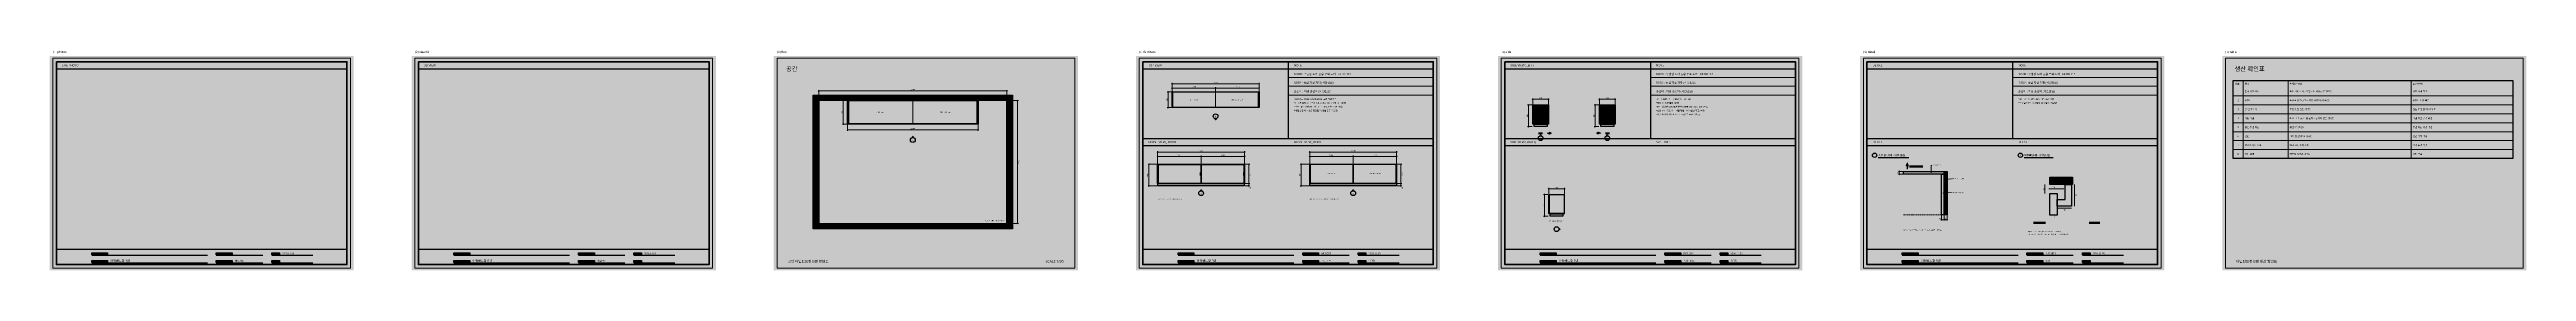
# Model space of a CAD drawing. Header units: millimetres. Extents: x 0 to 3420, y 0 to 304.
import ezdxf
from ezdxf.enums import TextEntityAlignment as Align

# ---------------------------------------------------------------- set-up
doc = ezdxf.new("R2010")
doc.units = ezdxf.units.MM
for name, color, linetype, lineweight, true_color in [('BG', 7, 'Continuous', 0, 0xffffff), ('DIM', 7, 'Continuous', 13, 0x969696), ('FRAME', 7, 'Continuous', 100, 0x000000), ('NOTE_BLUE', 7, 'Continuous', 9, 0x0000ff), ('NOTE_RED', 7, 'Continuous', 25, 0xde0038), ('OUTLINE', 7, 'Continuous', 25, 0x000000), ('SHEET_FRAME_INFO', 7, 'Continuous', 0, 0x5a5a5a), ('TEXT', 7, 'Continuous', 13, 0x000000), ('THIN', 7, 'Continuous', 5, 0x6e6e6e)]:
    doc.layers.add(name, color=color, linetype=linetype, lineweight=lineweight, true_color=true_color)
doc.styles.add('MALGUN', font='malgun.ttf')

msp = doc.modelspace()

# ---------------------------------------------------------------- linework, layer by layer
at = {"layer": 'BG', "lineweight": 0, "true_color": 0xffffff}
for points in [[(0, 0), (420, 0), (0, 297), (420, 297)], [(500, 0), (920, 0), (500, 297), (920, 297)], [(1000, 0), (1420, 0), (1000, 297), (1420, 297)], [(1500, 0), (1920, 0), (1500, 297), (1920, 297)], [(2000, 0), (2420, 0), (2000, 297), (2420, 297)], [(2500, 0), (2920, 0), (2500, 297), (2920, 297)], [(3000, 0), (3420, 0), (3000, 297), (3420, 297)]]:
    msp.add_solid(points, dxfattribs=at)
at = {"layer": 'DIM', "lineweight": 13, "true_color": 0x969696}
for p, q in [((1061.2, 248.5), (1322.8, 248.5)), ((1062, 243.3), (1062, 249.7)), ((1322, 243.3), (1322, 249.7)), ((1549.2, 247), (1543.3, 247)), ((1544.5, 247.8), (1544.5, 224.5333)), ((1549.2, 258.5), (1670.8, 258.5)), ((1549.2, 252.5), (1670.8, 252.5)), ((1550, 247.8), (1550, 259.7)), ((1550, 247.8), (1550, 253.7)), ((1610, 247.8), (1610, 253.7)), ((1670, 247.8), (1670, 259.7)), ((1670, 247.8), (1670, 253.7)), ((1101.2, 235), (1094.8, 235)), ((1096, 235.8), (1096, 201.7)), ((1330.3, 235), (1337.7, 235)), ((1336.5, 235.8), (1336.5, 64.2)), ((1549.2, 225.3333), (1543.3, 225.3333)), ((2047.2, 229), (2040.8, 229)), ((2042, 229.8), (2042, 198.2)), ((2047.2, 237), (2070.4667, 237)), ((2048, 229.8), (2048, 238.2)), ((2069.6667, 229.8), (2069.6667, 238.2)), ((2139.2, 229), (2132.8, 229)), ((2134, 229.8), (2134, 198.2)), ((2139.2, 237), (2162.4667, 237)), ((2140, 229.8), (2140, 238.2)), ((2161.6667, 229.8), (2161.6667, 238.2)), ((1101.2, 202.5), (1094.8, 202.5)), ((1101.2, 194.5), (1282.8, 194.5)), ((1102, 201.7), (1102, 193.3)), ((1282, 201.7), (1282, 193.3)), ((2047.2, 199), (2040.8, 199)), ((2139.2, 199), (2132.8, 199)), ((1529.2, 146.8), (1516.8, 146.8)), ((1518, 147.6), (1518, 116)), ((1529.2, 163.8), (1650.8, 163.8)), ((1529.2, 157.8), (1650.8, 157.8)), ((1530, 147.6), (1530, 165)), ((1530, 147.6), (1530, 159)), ((1590, 147.6), (1590, 159)), ((1650, 147.6), (1650, 165)), ((1650, 147.6), (1650, 159)), ((1650.8, 146.8), (1657.2, 146.8)), ((1656, 147.6), (1656, 116)), ((1739.2, 146.8), (1726.8, 146.8)), ((1728, 147.6), (1728, 116)), ((1739.2, 163.8), (1860.8, 163.8)), ((1739.2, 157.8), (1860.8, 157.8)), ((1740, 147.6), (1740, 165)), ((1740, 147.6), (1740, 159)), ((1800, 147.6), (1800, 159)), ((1860, 147.6), (1860, 165)), ((1860, 147.6), (1860, 159)), ((1860.8, 146.8), (1867.2, 146.8)), ((1866, 147.6), (1866, 116)), ((2559.2, 137), (2552.8, 137)), ((2554, 137.8), (2554, 132.2)), ((1529.2, 116.8), (1516.8, 116.8)), ((1650.8, 120.1333), (1657.2, 120.1333)), ((1650.8, 116.8), (1657.2, 116.8)), ((1739.2, 116.8), (1726.8, 116.8)), ((1860.8, 120.1333), (1867.2, 120.1333)), ((1860.8, 116.8), (1867.2, 116.8)), ((2069.2, 105), (2062.8, 105)), ((2064, 105.8), (2064, 74.2)), ((2069.2, 113), (2092.4667, 113)), ((2070, 105.8), (2070, 114.2)), ((2091.6667, 105.8), (2091.6667, 114.2)), ((2559.2, 133), (2552.8, 133)), ((2069.2, 75), (2062.8, 75)), ((2611.6, 70), (2620.8, 70)), ((2612.4, 76.2), (2612.4, 68.8)), ((2616, 76.2), (2616, 68.8)), ((2620, 76.2), (2620, 68.8)), ((1330.3, 65), (1337.7, 65))]:
    msp.add_line(p, q, dxfattribs=at)
at = {"layer": 'DIM', "lineweight": 13, "true_color": 0x5a5a5a}
for p, q in [((1061.3, 247.8), (1062.7, 249.2)), ((1321.3, 247.8), (1322.7, 249.2)), ((1543.8, 246.3), (1545.2, 247.7)), ((1549.3, 257.8), (1550.7, 259.2)), ((1549.3, 251.8), (1550.7, 253.2)), ((1609.3, 251.8), (1610.7, 253.2)), ((1669.3, 257.8), (1670.7, 259.2)), ((1669.3, 251.8), (1670.7, 253.2)), ((1095.3, 234.3), (1096.7, 235.7)), ((1335.8, 234.3), (1337.2, 235.7)), ((1543.8, 224.6333), (1545.2, 226.0333)), ((2041.3, 228.3), (2042.7, 229.7)), ((2047.3, 236.3), (2048.7, 237.7)), ((2068.9667, 236.3), (2070.3667, 237.7)), ((2133.3, 228.3), (2134.7, 229.7)), ((2139.3, 236.3), (2140.7, 237.7)), ((2160.9667, 236.3), (2162.3667, 237.7)), ((1095.3, 201.8), (1096.7, 203.2)), ((1101.3, 193.8), (1102.7, 195.2)), ((1281.3, 193.8), (1282.7, 195.2)), ((2041.3, 198.3), (2042.7, 199.7)), ((2133.3, 198.3), (2134.7, 199.7)), ((1517.3, 146.1), (1518.7, 147.5)), ((1529.3, 163.1), (1530.7, 164.5)), ((1529.3, 157.1), (1530.7, 158.5)), ((1589.3, 157.1), (1590.7, 158.5)), ((1649.3, 163.1), (1650.7, 164.5)), ((1649.3, 157.1), (1650.7, 158.5)), ((1655.3, 146.1), (1656.7, 147.5)), ((1727.3, 146.1), (1728.7, 147.5)), ((1739.3, 163.1), (1740.7, 164.5)), ((1739.3, 157.1), (1740.7, 158.5)), ((1799.3, 157.1), (1800.7, 158.5)), ((1859.3, 163.1), (1860.7, 164.5)), ((1859.3, 157.1), (1860.7, 158.5)), ((1865.3, 146.1), (1866.7, 147.5)), ((2553.3, 136.3), (2554.7, 137.7)), ((1517.3, 116.1), (1518.7, 117.5)), ((1655.3, 119.4333), (1656.7, 120.8333)), ((1655.3, 116.1), (1656.7, 117.5)), ((1727.3, 116.1), (1728.7, 117.5)), ((1865.3, 119.4333), (1866.7, 120.8333)), ((1865.3, 116.1), (1866.7, 117.5)), ((2063.3, 104.3), (2064.7, 105.7)), ((2069.3, 112.3), (2070.7, 113.7)), ((2090.9667, 112.3), (2092.3667, 113.7)), ((2553.3, 132.3), (2554.7, 133.7)), ((2063.3, 74.3), (2064.7, 75.7)), ((2611.7, 69.3), (2613.1, 70.7)), ((2615.3, 69.3), (2616.7, 70.7)), ((2619.3, 69.3), (2620.7, 70.7)), ((1335.8, 64.3), (1337.2, 65.7))]:
    msp.add_line(p, q, dxfattribs=at)
at = {"layer": 'FRAME', "lineweight": 25, "true_color": 0x000000}
for p, q in [((9.4, 279), (410.6, 279)), ((509.4, 279), (910.6, 279)), ((1509.4, 279), (1910.6, 279)), ((1710.3, 288.4), (1710.3, 182.7)), ((2009.4, 279), (2410.6, 279)), ((2210.3, 288.4), (2210.3, 182.7)), ((2509.4, 279), (2910.6, 279)), ((2710.3, 288.4), (2710.3, 182.7)), ((1509.4, 182.7), (1910.6, 182.7)), ((1509.4, 172.8), (1910.6, 172.8)), ((2009.4, 182.7), (2410.6, 182.7)), ((2009.4, 172.8), (2410.6, 172.8)), ((2509.4, 182.7), (2910.6, 182.7)), ((2509.4, 172.8), (2910.6, 172.8)), ((2525, 156.2), (2567.336, 156.2)), ((2726.3, 156.2), (2766.512, 156.2)), ((9.4, 29.5), (410.6, 29.5)), ((509.4, 29.5), (910.6, 29.5)), ((1509.4, 29.5), (1910.6, 29.5)), ((2009.4, 29.5), (2410.6, 29.5)), ((2509.4, 29.5), (2910.6, 29.5))]:
    msp.add_line(p, q, dxfattribs=at)
at = {"layer": 'FRAME', "lineweight": 13, "true_color": 0x000000}
for p, q in [((1710.3, 266.9), (1910.6, 266.9)), ((1710.3, 254.9), (1910.6, 254.9)), ((1710.3, 242.8), (1910.6, 242.8)), ((2210.3, 266.9), (2410.6, 266.9)), ((2210.3, 254.9), (2410.6, 254.9)), ((2210.3, 242.8), (2410.6, 242.8)), ((2710.3, 266.9), (2910.6, 266.9)), ((2710.3, 254.9), (2910.6, 254.9)), ((2710.3, 242.8), (2910.6, 242.8)), ((3015, 241.6), (3401, 241.6)), ((3029, 263), (3029, 154.8)), ((3091, 263), (3091, 154.8)), ((3261, 263), (3261, 154.8)), ((3015, 229.2), (3401, 229.2)), ((3015, 216.8), (3401, 216.8)), ((3015, 204.4), (3401, 204.4)), ((3015, 192), (3401, 192)), ((3015, 179.6), (3401, 179.6)), ((3015, 167.2), (3401, 167.2))]:
    msp.add_line(p, q, dxfattribs=at)
for points in [[(4.5, 293.8), (415.5, 293.8), (415.5, 3.1), (4.5, 3.1)], [(504.5, 293.8), (915.5, 293.8), (915.5, 3.1), (504.5, 3.1)], [(1004.5, 293.8), (1415.5, 293.8), (1415.5, 3.1), (1004.5, 3.1)], [(1504.5, 293.8), (1915.5, 293.8), (1915.5, 3.1), (1504.5, 3.1)], [(2004.5, 293.8), (2415.5, 293.8), (2415.5, 3.1), (2004.5, 3.1)], [(2504.5, 293.8), (2915.5, 293.8), (2915.5, 3.1), (2504.5, 3.1)], [(3004.5, 293.8), (3415.5, 293.8), (3415.5, 3.1), (3004.5, 3.1)]]:
    msp.add_lwpolyline(points, close=True, dxfattribs=at)
at = {"layer": 'FRAME', "lineweight": 100, "true_color": 0x000000}
for points in [[(9.4, 288.9), (410.6, 288.9), (410.6, 8), (9.4, 8)], [(509.4, 288.9), (910.6, 288.9), (910.6, 8), (509.4, 8)], [(1509.4, 288.9), (1910.6, 288.9), (1910.6, 8), (1509.4, 8)], [(2009.4, 288.9), (2410.6, 288.9), (2410.6, 8), (2009.4, 8)], [(2509.4, 288.9), (2910.6, 288.9), (2910.6, 8), (2509.4, 8)]]:
    msp.add_lwpolyline(points, close=True, dxfattribs=at)
at = {"layer": 'FRAME', "lineweight": 25, "true_color": 0x000000}
msp.add_lwpolyline([(3015, 263), (3401, 263), (3401, 154.8), (3015, 154.8)], close=True, dxfattribs=at)
at = {"layer": 'FRAME', "lineweight": 0, "true_color": 0x555555}
for points in [[(3015, 263), (3401, 263), (3015, 254), (3401, 254)], [(58.2, 24.3), (80.2, 24.3), (58.2, 21.6), (80.2, 21.6)], [(58.2, 13.6), (80.2, 13.6), (58.2, 10.9), (80.2, 10.9)], [(230.3, 24.3), (252.3, 24.3), (230.3, 21.6), (252.3, 21.6)], [(230.3, 13.6), (252.3, 13.6), (230.3, 10.9), (252.3, 10.9)], [(306.9, 24.3), (317.4, 24.3), (306.9, 21.6), (317.4, 21.6)], [(306.9, 13.6), (317.4, 13.6), (306.9, 10.9), (317.4, 10.9)], [(558.2, 24.3), (580.2, 24.3), (558.2, 21.6), (580.2, 21.6)], [(558.2, 13.6), (580.2, 13.6), (558.2, 10.9), (580.2, 10.9)], [(730.3, 24.3), (752.3, 24.3), (730.3, 21.6), (752.3, 21.6)], [(730.3, 13.6), (752.3, 13.6), (730.3, 10.9), (752.3, 10.9)], [(806.9, 24.3), (817.4, 24.3), (806.9, 21.6), (817.4, 21.6)], [(806.9, 13.6), (817.4, 13.6), (806.9, 10.9), (817.4, 10.9)], [(1558.2, 24.3), (1580.2, 24.3), (1558.2, 21.6), (1580.2, 21.6)], [(1558.2, 13.6), (1580.2, 13.6), (1558.2, 10.9), (1580.2, 10.9)], [(1730.3, 24.3), (1752.3, 24.3), (1730.3, 21.6), (1752.3, 21.6)], [(1730.3, 13.6), (1752.3, 13.6), (1730.3, 10.9), (1752.3, 10.9)], [(1806.9, 24.3), (1817.4, 24.3), (1806.9, 21.6), (1817.4, 21.6)], [(1806.9, 13.6), (1817.4, 13.6), (1806.9, 10.9), (1817.4, 10.9)], [(2058.2, 24.3), (2080.2, 24.3), (2058.2, 21.6), (2080.2, 21.6)], [(2058.2, 13.6), (2080.2, 13.6), (2058.2, 10.9), (2080.2, 10.9)], [(2230.3, 24.3), (2252.3, 24.3), (2230.3, 21.6), (2252.3, 21.6)], [(2230.3, 13.6), (2252.3, 13.6), (2230.3, 10.9), (2252.3, 10.9)], [(2306.9, 24.3), (2317.4, 24.3), (2306.9, 21.6), (2317.4, 21.6)], [(2306.9, 13.6), (2317.4, 13.6), (2306.9, 10.9), (2317.4, 10.9)], [(2558.2, 24.3), (2580.2, 24.3), (2558.2, 21.6), (2580.2, 21.6)], [(2558.2, 13.6), (2580.2, 13.6), (2558.2, 10.9), (2580.2, 10.9)], [(2730.3, 24.3), (2752.3, 24.3), (2730.3, 21.6), (2752.3, 21.6)], [(2730.3, 13.6), (2752.3, 13.6), (2730.3, 10.9), (2752.3, 10.9)], [(2806.9, 24.3), (2817.4, 24.3), (2806.9, 21.6), (2817.4, 21.6)], [(2806.9, 13.6), (2817.4, 13.6), (2806.9, 10.9), (2817.4, 10.9)]]:
    msp.add_solid(points, dxfattribs=at)
at = {"layer": 'NOTE_BLUE', "lineweight": 9, "true_color": 0x0000ff}
for p, q in [((2598, 145.7), (2598, 135)), ((2626, 107.7), (2614.2, 107)), ((2626, 126.7), (2618, 126)), ((2755, 119), (2755, 106.5)), ((2760.5, 113), (2781, 113)), ((2796, 119), (2796, 89)), ((2772, 86), (2792, 86))]:
    msp.add_line(p, q, dxfattribs=at)
at = {"layer": 'OUTLINE', "lineweight": 25, "true_color": 0x000000}
for p, q in [((1590, 120.1333), (1590, 146.8)), ((58.2, 20.8), (218, 20.8)), ((58.2, 10.6), (218, 10.6)), ((230.3, 20.8), (294.3, 20.8)), ((230.3, 10.6), (294.3, 10.6)), ((306.9, 20.8), (363.4, 20.8)), ((306.9, 10.6), (363.4, 10.6)), ((558.2, 20.8), (718, 20.8)), ((558.2, 10.6), (718, 10.6)), ((730.3, 20.8), (794.3, 20.8)), ((730.3, 10.6), (794.3, 10.6)), ((806.9, 20.8), (863.4, 20.8)), ((806.9, 10.6), (863.4, 10.6)), ((1558.2, 20.8), (1718, 20.8)), ((1558.2, 10.6), (1718, 10.6)), ((1730.3, 20.8), (1794.3, 20.8)), ((1730.3, 10.6), (1794.3, 10.6)), ((1806.9, 20.8), (1863.4, 20.8)), ((1806.9, 10.6), (1863.4, 10.6)), ((2058.2, 20.8), (2218, 20.8)), ((2058.2, 10.6), (2218, 10.6)), ((2230.3, 20.8), (2294.3, 20.8)), ((2230.3, 10.6), (2294.3, 10.6)), ((2306.9, 20.8), (2363.4, 20.8)), ((2306.9, 10.6), (2363.4, 10.6)), ((2558.2, 20.8), (2718, 20.8)), ((2558.2, 10.6), (2718, 10.6)), ((2730.3, 20.8), (2794.3, 20.8)), ((2730.3, 10.6), (2794.3, 10.6)), ((2806.9, 20.8), (2863.4, 20.8)), ((2806.9, 10.6), (2863.4, 10.6))]:
    msp.add_line(p, q, dxfattribs=at)
for points in [[(1054.5, 242.5), (1329.5, 242.5), (1329.5, 235), (1054.5, 235)], [(1550, 247), (1550.6667, 247), (1550.6667, 225.3333), (1550, 225.3333)], [(1550, 247), (1670, 247), (1670, 225.3333), (1550, 225.3333)], [(1669.3333, 247), (1670, 247), (1670, 225.3333), (1669.3333, 225.3333)], [(1054.5, 235), (1062, 235), (1062, 65), (1054.5, 65)], [(1102, 235), (1103, 235), (1103, 202.5), (1102, 202.5)], [(1102, 235), (1282, 235), (1282, 202.5), (1102, 202.5)], [(1281, 235), (1282, 235), (1282, 202.5), (1281, 202.5)], [(1322, 235), (1329.5, 235), (1329.5, 65), (1322, 65)], [(2048, 229), (2069.6667, 229), (2069.6667, 202.3333), (2048, 202.3333)], [(2140, 229), (2161.6667, 229), (2161.6667, 202.3333), (2140, 202.3333)], [(2050, 202.3333), (2067.6667, 202.3333), (2067.6667, 199), (2050, 199)], [(2142, 202.3333), (2159.6667, 202.3333), (2159.6667, 199), (2142, 199)], [(1530, 146.8), (1650, 146.8), (1650, 120.1333), (1530, 120.1333)], [(1530, 146.8), (1530.6667, 146.8), (1530.6667, 120.1333), (1530, 120.1333)], [(1530.1, 146.6667), (1589.9, 146.6667), (1589.9, 120.2667), (1530.1, 120.2667)], [(1590.1, 146.6667), (1649.9, 146.6667), (1649.9, 120.2667), (1590.1, 120.2667)], [(1649.3333, 146.8), (1650, 146.8), (1650, 120.1333), (1649.3333, 120.1333)], [(1740, 146.8), (1860, 146.8), (1860, 120.1333), (1740, 120.1333)], [(1740, 146.8), (1740.6667, 146.8), (1740.6667, 120.1333), (1740, 120.1333)], [(1859.3333, 146.8), (1860, 146.8), (1860, 120.1333), (1859.3333, 120.1333)], [(2560, 137), (2616, 137), (2616, 133), (2560, 133)], [(2616, 137), (2620, 137), (2620, 77), (2616, 77)], [(1530.3333, 120.1333), (1649.6667, 120.1333), (1649.6667, 116.8), (1530.3333, 116.8)], [(1740.3333, 120.1333), (1859.6667, 120.1333), (1859.6667, 116.8), (1740.3333, 116.8)], [(2070, 104.1667), (2070.6667, 104.1667), (2070.6667, 78.4667), (2070, 78.4667)], [(2070.6667, 105), (2091.3667, 105), (2091.3667, 78.3333), (2070.6667, 78.3333)], [(2612.4, 133), (2616, 133), (2616, 77), (2612.4, 77)], [(2762, 129), (2793, 129), (2793, 119), (2762, 119)], [(2762, 106.5), (2772, 106.5), (2772, 76.5), (2762, 76.5)], [(2783, 119), (2792, 119), (2792, 89), (2772, 89), (2772, 98), (2783, 98)], [(2072, 78.3333), (2089.6667, 78.3333), (2089.6667, 75), (2072, 75)], [(1054.5, 65), (1329.5, 65), (1329.5, 57.5), (1054.5, 57.5)], [(58.2, 24.3), (80.2, 24.3), (80.2, 21.6), (58.2, 21.6)], [(58.2, 13.6), (80.2, 13.6), (80.2, 10.9), (58.2, 10.9)], [(230.3, 24.3), (252.3, 24.3), (252.3, 21.6), (230.3, 21.6)], [(230.3, 13.6), (252.3, 13.6), (252.3, 10.9), (230.3, 10.9)], [(306.9, 24.3), (317.4, 24.3), (317.4, 21.6), (306.9, 21.6)], [(306.9, 13.6), (317.4, 13.6), (317.4, 10.9), (306.9, 10.9)], [(558.2, 24.3), (580.2, 24.3), (580.2, 21.6), (558.2, 21.6)], [(558.2, 13.6), (580.2, 13.6), (580.2, 10.9), (558.2, 10.9)], [(730.3, 24.3), (752.3, 24.3), (752.3, 21.6), (730.3, 21.6)], [(730.3, 13.6), (752.3, 13.6), (752.3, 10.9), (730.3, 10.9)], [(806.9, 24.3), (817.4, 24.3), (817.4, 21.6), (806.9, 21.6)], [(806.9, 13.6), (817.4, 13.6), (817.4, 10.9), (806.9, 10.9)], [(1558.2, 24.3), (1580.2, 24.3), (1580.2, 21.6), (1558.2, 21.6)], [(1558.2, 13.6), (1580.2, 13.6), (1580.2, 10.9), (1558.2, 10.9)], [(1730.3, 24.3), (1752.3, 24.3), (1752.3, 21.6), (1730.3, 21.6)], [(1730.3, 13.6), (1752.3, 13.6), (1752.3, 10.9), (1730.3, 10.9)], [(1806.9, 24.3), (1817.4, 24.3), (1817.4, 21.6), (1806.9, 21.6)], [(1806.9, 13.6), (1817.4, 13.6), (1817.4, 10.9), (1806.9, 10.9)], [(2058.2, 24.3), (2080.2, 24.3), (2080.2, 21.6), (2058.2, 21.6)], [(2058.2, 13.6), (2080.2, 13.6), (2080.2, 10.9), (2058.2, 10.9)], [(2230.3, 24.3), (2252.3, 24.3), (2252.3, 21.6), (2230.3, 21.6)], [(2230.3, 13.6), (2252.3, 13.6), (2252.3, 10.9), (2230.3, 10.9)], [(2306.9, 24.3), (2317.4, 24.3), (2317.4, 21.6), (2306.9, 21.6)], [(2306.9, 13.6), (2317.4, 13.6), (2317.4, 10.9), (2306.9, 10.9)], [(2558.2, 24.3), (2580.2, 24.3), (2580.2, 21.6), (2558.2, 21.6)], [(2558.2, 13.6), (2580.2, 13.6), (2580.2, 10.9), (2558.2, 10.9)], [(2730.3, 24.3), (2752.3, 24.3), (2752.3, 21.6), (2730.3, 21.6)], [(2730.3, 13.6), (2752.3, 13.6), (2752.3, 10.9), (2730.3, 10.9)], [(2806.9, 24.3), (2817.4, 24.3), (2817.4, 21.6), (2806.9, 21.6)], [(2806.9, 13.6), (2817.4, 13.6), (2817.4, 10.9), (2806.9, 10.9)]]:
    msp.add_lwpolyline(points, close=True, dxfattribs=at)
for centre, radius in [((1610, 213.3333), 3.3), ((1192, 180.5), 3.3), ((2058.8333, 183), 3.3), ((2150.8333, 183), 3.3), ((2520, 159.3), 3), ((2721.3, 159.3), 3), ((1590, 106.8), 3.3), ((1800, 106.8), 3.3), ((2080.8333, 57), 3.3)]:
    msp.add_circle(centre, radius, dxfattribs=at)
at = {"layer": 'OUTLINE', "lineweight": 0, "true_color": 0x000000}
for points in [[(1607.6, 210.0333), (1612.4, 210.0333), (1610, 207.4333)], [(1189.6, 183.8), (1194.4, 183.8), (1192, 186.4)], [(2056.4333, 186.3), (2061.2333, 186.3), (2058.8333, 188.9)], [(2067.6667, 189.3), (2074.6667, 190), (2071.5167, 192.1)], [(2067.6667, 189.3), (2071.5167, 192.1), (2071.5167, 190.7)], [(2067.6667, 189.3), (2071.5167, 190.7), (2067.6667, 190.7)], [(2067.6667, 189.3), (2071.5167, 187.9), (2074.6667, 190)], [(2067.6667, 189.3), (2071.5167, 189.3), (2071.5167, 187.9)], [(2142, 190.7), (2138.15, 192.1), (2135, 190)], [(2142, 190.7), (2135, 190), (2138.15, 187.9)], [(2142, 190.7), (2138.15, 190.7), (2138.15, 192.1)], [(2142, 190.7), (2138.15, 187.9), (2138.15, 189.3)], [(2142, 190.7), (2138.15, 189.3), (2142, 189.3)], [(2148.4333, 186.3), (2153.2333, 186.3), (2150.8333, 188.9)], [(2565.7, 140), (2565, 150), (2562.9, 145.5)], [(2565.7, 140), (2562.9, 145.5), (2564.3, 145.5)], [(2565.7, 140), (2564.3, 145.5), (2564.3, 140)], [(2565.7, 140), (2567.1, 145.5), (2565, 150)], [(2565.7, 140), (2565.7, 145.5), (2567.1, 145.5)], [(1587.6, 110.1), (1592.4, 110.1), (1590, 112.7)], [(1797.6, 110.1), (1802.4, 110.1), (1800, 112.7)], [(2084.1333, 59.4), (2084.1333, 54.6), (2086.7333, 57)]]:
    msp.add_solid(points, dxfattribs=at)
at = {"layer": 'OUTLINE', "lineweight": 0, "true_color": 0xe1e1e1}
for points in [[(2055.4867, 190.98), (2061.6667, 190.98), (2055.4867, 188.23), (2061.6667, 188.23)], [(2148, 190.98), (2154.18, 190.98), (2148, 188.23), (2154.18, 188.23)], [(2568, 145.34), (2586.614, 145.34), (2568, 142.09), (2586.614, 142.09)], [(2739, 67.16), (2756.336, 67.16), (2739, 64.16), (2756.336, 64.16)], [(2815.944, 67.16), (2831, 67.16), (2815.944, 64.16), (2831, 64.16)]]:
    msp.add_solid(points, dxfattribs=at)
at = {"layer": 'OUTLINE', "lineweight": 0, "true_color": 0x0000ff}
msp.add_solid([(2781, 113), (2779.4, 113.8), (2779.4, 112.2)], dxfattribs=at)
at = {"layer": 'THIN', "lineweight": 5, "true_color": 0xa5a5a5}
for p, q in [((1054.5, 240.9), (1056.1, 242.5)), ((1054.5, 239.3), (1057.7, 242.5)), ((1054.5, 237.7), (1059.3, 242.5)), ((1054.5, 236.1), (1060.9, 242.5)), ((1055, 235), (1062.5, 242.5)), ((1056.6, 235), (1064.1, 242.5)), ((1058.2, 235), (1065.7, 242.5)), ((1059.8, 235), (1067.3, 242.5)), ((1061.4, 235), (1068.9, 242.5)), ((1063, 235), (1070.5, 242.5)), ((1064.6, 235), (1072.1, 242.5)), ((1066.2, 235), (1073.7, 242.5)), ((1067.8, 235), (1075.3, 242.5)), ((1069.4, 235), (1076.9, 242.5)), ((1071, 235), (1078.5, 242.5)), ((1072.6, 235), (1080.1, 242.5)), ((1074.2, 235), (1081.7, 242.5)), ((1075.8, 235), (1083.3, 242.5)), ((1077.4, 235), (1084.9, 242.5)), ((1079, 235), (1086.5, 242.5)), ((1080.6, 235), (1088.1, 242.5)), ((1082.2, 235), (1089.7, 242.5)), ((1083.8, 235), (1091.3, 242.5)), ((1085.4, 235), (1092.9, 242.5)), ((1087, 235), (1094.5, 242.5)), ((1088.6, 235), (1096.1, 242.5)), ((1090.2, 235), (1097.7, 242.5)), ((1091.8, 235), (1099.3, 242.5)), ((1093.4, 235), (1100.9, 242.5)), ((1095, 235), (1102.5, 242.5)), ((1096.6, 235), (1104.1, 242.5)), ((1098.2, 235), (1105.7, 242.5)), ((1099.8, 235), (1107.3, 242.5)), ((1101.4, 235), (1108.9, 242.5)), ((1103, 235), (1110.5, 242.5)), ((1104.6, 235), (1112.1, 242.5)), ((1106.2, 235), (1113.7, 242.5)), ((1107.8, 235), (1115.3, 242.5)), ((1109.4, 235), (1116.9, 242.5)), ((1111, 235), (1118.5, 242.5)), ((1112.6, 235), (1120.1, 242.5)), ((1114.2, 235), (1121.7, 242.5)), ((1115.8, 235), (1123.3, 242.5)), ((1117.4, 235), (1124.9, 242.5)), ((1119, 235), (1126.5, 242.5)), ((1120.6, 235), (1128.1, 242.5)), ((1122.2, 235), (1129.7, 242.5)), ((1123.8, 235), (1131.3, 242.5)), ((1125.4, 235), (1132.9, 242.5)), ((1127, 235), (1134.5, 242.5)), ((1128.6, 235), (1136.1, 242.5)), ((1130.2, 235), (1137.7, 242.5)), ((1131.8, 235), (1139.3, 242.5)), ((1133.4, 235), (1140.9, 242.5)), ((1135, 235), (1142.5, 242.5)), ((1136.6, 235), (1144.1, 242.5)), ((1138.2, 235), (1145.7, 242.5)), ((1139.8, 235), (1147.3, 242.5)), ((1141.4, 235), (1148.9, 242.5)), ((1143, 235), (1150.5, 242.5)), ((1144.6, 235), (1152.1, 242.5)), ((1146.2, 235), (1153.7, 242.5)), ((1147.8, 235), (1155.3, 242.5)), ((1149.4, 235), (1156.9, 242.5)), ((1151, 235), (1158.5, 242.5)), ((1152.6, 235), (1160.1, 242.5)), ((1154.2, 235), (1161.7, 242.5)), ((1155.8, 235), (1163.3, 242.5)), ((1157.4, 235), (1164.9, 242.5)), ((1159, 235), (1166.5, 242.5)), ((1160.6, 235), (1168.1, 242.5)), ((1162.2, 235), (1169.7, 242.5)), ((1163.8, 235), (1171.3, 242.5)), ((1165.4, 235), (1172.9, 242.5)), ((1167, 235), (1174.5, 242.5)), ((1168.6, 235), (1176.1, 242.5)), ((1170.2, 235), (1177.7, 242.5)), ((1171.8, 235), (1179.3, 242.5)), ((1173.4, 235), (1180.9, 242.5)), ((1175, 235), (1182.5, 242.5)), ((1176.6, 235), (1184.1, 242.5)), ((1178.2, 235), (1185.7, 242.5)), ((1179.8, 235), (1187.3, 242.5)), ((1181.4, 235), (1188.9, 242.5)), ((1183, 235), (1190.5, 242.5)), ((1184.6, 235), (1192.1, 242.5)), ((1186.2, 235), (1193.7, 242.5)), ((1187.8, 235), (1195.3, 242.5)), ((1189.4, 235), (1196.9, 242.5)), ((1191, 235), (1198.5, 242.5)), ((1192.6, 235), (1200.1, 242.5)), ((1194.2, 235), (1201.7, 242.5)), ((1195.8, 235), (1203.3, 242.5)), ((1197.4, 235), (1204.9, 242.5)), ((1199, 235), (1206.5, 242.5)), ((1200.6, 235), (1208.1, 242.5)), ((1202.2, 235), (1209.7, 242.5)), ((1203.8, 235), (1211.3, 242.5)), ((1205.4, 235), (1212.9, 242.5)), ((1207, 235), (1214.5, 242.5)), ((1208.6, 235), (1216.1, 242.5)), ((1210.2, 235), (1217.7, 242.5)), ((1211.8, 235), (1219.3, 242.5)), ((1213.4, 235), (1220.9, 242.5)), ((1215, 235), (1222.5, 242.5)), ((1216.6, 235), (1224.1, 242.5)), ((1218.2, 235), (1225.7, 242.5)), ((1219.8, 235), (1227.3, 242.5)), ((1221.4, 235), (1228.9, 242.5)), ((1223, 235), (1230.5, 242.5)), ((1224.6, 235), (1232.1, 242.5)), ((1226.2, 235), (1233.7, 242.5)), ((1227.8, 235), (1235.3, 242.5)), ((1229.4, 235), (1236.9, 242.5)), ((1231, 235), (1238.5, 242.5)), ((1232.6, 235), (1240.1, 242.5)), ((1234.2, 235), (1241.7, 242.5)), ((1235.8, 235), (1243.3, 242.5)), ((1237.4, 235), (1244.9, 242.5)), ((1239, 235), (1246.5, 242.5)), ((1240.6, 235), (1248.1, 242.5)), ((1242.2, 235), (1249.7, 242.5)), ((1243.8, 235), (1251.3, 242.5)), ((1245.4, 235), (1252.9, 242.5)), ((1247, 235), (1254.5, 242.5)), ((1248.6, 235), (1256.1, 242.5)), ((1250.2, 235), (1257.7, 242.5)), ((1251.8, 235), (1259.3, 242.5)), ((1253.4, 235), (1260.9, 242.5)), ((1255, 235), (1262.5, 242.5)), ((1256.6, 235), (1264.1, 242.5)), ((1258.2, 235), (1265.7, 242.5)), ((1259.8, 235), (1267.3, 242.5)), ((1261.4, 235), (1268.9, 242.5)), ((1263, 235), (1270.5, 242.5)), ((1264.6, 235), (1272.1, 242.5)), ((1266.2, 235), (1273.7, 242.5)), ((1267.8, 235), (1275.3, 242.5)), ((1269.4, 235), (1276.9, 242.5)), ((1271, 235), (1278.5, 242.5)), ((1272.6, 235), (1280.1, 242.5)), ((1274.2, 235), (1281.7, 242.5)), ((1275.8, 235), (1283.3, 242.5)), ((1277.4, 235), (1284.9, 242.5)), ((1279, 235), (1286.5, 242.5)), ((1280.6, 235), (1288.1, 242.5)), ((1282.2, 235), (1289.7, 242.5)), ((1283.8, 235), (1291.3, 242.5)), ((1285.4, 235), (1292.9, 242.5)), ((1287, 235), (1294.5, 242.5)), ((1288.6, 235), (1296.1, 242.5)), ((1290.2, 235), (1297.7, 242.5)), ((1291.8, 235), (1299.3, 242.5)), ((1293.4, 235), (1300.9, 242.5)), ((1295, 235), (1302.5, 242.5)), ((1296.6, 235), (1304.1, 242.5)), ((1298.2, 235), (1305.7, 242.5)), ((1299.8, 235), (1307.3, 242.5)), ((1301.4, 235), (1308.9, 242.5)), ((1303, 235), (1310.5, 242.5)), ((1304.6, 235), (1312.1, 242.5)), ((1306.2, 235), (1313.7, 242.5)), ((1307.8, 235), (1315.3, 242.5)), ((1309.4, 235), (1316.9, 242.5)), ((1311, 235), (1318.5, 242.5)), ((1312.6, 235), (1320.1, 242.5)), ((1314.2, 235), (1321.7, 242.5)), ((1315.8, 235), (1323.3, 242.5)), ((1317.4, 235), (1324.9, 242.5)), ((1319, 235), (1326.5, 242.5)), ((1320.6, 235), (1328.1, 242.5)), ((1322.2, 235), (1329.5, 242.3)), ((1323.8, 235), (1329.5, 240.7)), ((1550, 246.55), (1550.45, 247)), ((1550, 246.1), (1550.6667, 246.7667)), ((1550, 245.65), (1550.6667, 246.3167)), ((1550, 245.2), (1550.6667, 245.8667)), ((1550, 244.75), (1550.6667, 245.4167)), ((1550, 244.3), (1550.6667, 244.9667)), ((1550, 243.85), (1550.6667, 244.5167)), ((1550, 243.4), (1550.6667, 244.0667)), ((1550, 242.95), (1550.6667, 243.6167)), ((1550, 242.5), (1550.6667, 243.1667)), ((1550, 242.05), (1550.6667, 242.7167)), ((1550, 241.6), (1550.6667, 242.2667)), ((1550, 241.15), (1550.6667, 241.8167)), ((1550, 240.7), (1550.6667, 241.3667)), ((1550, 240.25), (1550.6667, 240.9167)), ((1550, 239.8), (1550.6667, 240.4667)), ((1550, 239.35), (1550.6667, 240.0167)), ((1550, 238.9), (1550.6667, 239.5667)), ((1669.3333, 246.55), (1669.7833, 247)), ((1669.3333, 246.1), (1670, 246.7667)), ((1669.3333, 245.65), (1670, 246.3167)), ((1669.3333, 245.2), (1670, 245.8667)), ((1669.3333, 244.75), (1670, 245.4167)), ((1669.3333, 244.3), (1670, 244.9667)), ((1669.3333, 243.85), (1670, 244.5167)), ((1669.3333, 243.4), (1670, 244.0667)), ((1669.3333, 242.95), (1670, 243.6167)), ((1669.3333, 242.5), (1670, 243.1667)), ((1669.3333, 242.05), (1670, 242.7167)), ((1669.3333, 241.6), (1670, 242.2667)), ((1669.3333, 241.15), (1670, 241.8167)), ((1669.3333, 240.7), (1670, 241.3667)), ((1669.3333, 240.25), (1670, 240.9167)), ((1669.3333, 239.8), (1670, 240.4667)), ((1669.3333, 239.35), (1670, 240.0167)), ((1669.3333, 238.9), (1670, 239.5667)), ((1054.5, 233.4), (1056.1, 235)), ((1054.5, 231.8), (1057.7, 235)), ((1054.5, 230.2), (1059.3, 235)), ((1054.5, 228.6), (1060.9, 235)), ((1054.5, 227), (1062, 234.5)), ((1054.5, 225.4), (1062, 232.9)), ((1054.5, 223.8), (1062, 231.3)), ((1054.5, 222.2), (1062, 229.7)), ((1054.5, 220.6), (1062, 228.1)), ((1054.5, 219), (1062, 226.5)), ((1054.5, 217.4), (1062, 224.9)), ((1054.5, 215.8), (1062, 223.3)), ((1054.5, 214.2), (1062, 221.7)), ((1054.5, 212.6), (1062, 220.1)), ((1054.5, 211), (1062, 218.5)), ((1054.5, 209.4), (1062, 216.9)), ((1054.5, 207.8), (1062, 215.3)), ((1054.5, 206.2), (1062, 213.7)), ((1054.5, 204.6), (1062, 212.1)), ((1054.5, 203), (1062, 210.5)), ((1054.5, 201.4), (1062, 208.9)), ((1054.5, 199.8), (1062, 207.3)), ((1054.5, 198.2), (1062, 205.7)), ((1102, 234.55), (1102.45, 235)), ((1102, 234.1), (1102.9, 235)), ((1102, 233.65), (1103, 234.65)), ((1102, 233.2), (1103, 234.2)), ((1102, 232.75), (1103, 233.75)), ((1102, 232.3), (1103, 233.3)), ((1102, 231.85), (1103, 232.85)), ((1102, 231.4), (1103, 232.4)), ((1102, 230.95), (1103, 231.95)), ((1102, 230.5), (1103, 231.5)), ((1102, 230.05), (1103, 231.05)), ((1102, 229.6), (1103, 230.6)), ((1102, 229.15), (1103, 230.15)), ((1102, 228.7), (1103, 229.7)), ((1102, 228.25), (1103, 229.25)), ((1102, 227.8), (1103, 228.8)), ((1102, 227.35), (1103, 228.35)), ((1102, 226.9), (1103, 227.9)), ((1102, 226.45), (1103, 227.45)), ((1102, 226), (1103, 227)), ((1102, 225.55), (1103, 226.55)), ((1102, 225.1), (1103, 226.1)), ((1102, 224.65), (1103, 225.65)), ((1102, 224.2), (1103, 225.2)), ((1102, 223.75), (1103, 224.75)), ((1102, 223.3), (1103, 224.3)), ((1102, 222.85), (1103, 223.85)), ((1102, 222.4), (1103, 223.4)), ((1102, 221.95), (1103, 222.95)), ((1102, 221.5), (1103, 222.5)), ((1102, 221.05), (1103, 222.05)), ((1102, 220.6), (1103, 221.6)), ((1102, 220.15), (1103, 221.15)), ((1102, 219.7), (1103, 220.7)), ((1102, 219.25), (1103, 220.25)), ((1102, 218.8), (1103, 219.8)), ((1102, 218.35), (1103, 219.35)), ((1102, 217.9), (1103, 218.9)), ((1102, 217.45), (1103, 218.45)), ((1102, 217), (1103, 218)), ((1102, 216.55), (1103, 217.55)), ((1102, 216.1), (1103, 217.1)), ((1102, 215.65), (1103, 216.65)), ((1102, 215.2), (1103, 216.2)), ((1102, 214.75), (1103, 215.75)), ((1102, 214.3), (1103, 215.3)), ((1102, 213.85), (1103, 214.85)), ((1102, 213.4), (1103, 214.4)), ((1102, 212.95), (1103, 213.95)), ((1102, 212.5), (1103, 213.5)), ((1102, 212.05), (1103, 213.05)), ((1102, 211.6), (1103, 212.6)), ((1102, 211.15), (1103, 212.15)), ((1102, 210.7), (1103, 211.7)), ((1102, 210.25), (1103, 211.25)), ((1102, 209.8), (1103, 210.8)), ((1102, 209.35), (1103, 210.35)), ((1102, 208.9), (1103, 209.9)), ((1102, 208.45), (1103, 209.45)), ((1102, 208), (1103, 209)), ((1102, 207.55), (1103, 208.55)), ((1102, 207.1), (1103, 208.1)), ((1102, 206.65), (1103, 207.65)), ((1102, 206.2), (1103, 207.2)), ((1102, 205.75), (1103, 206.75)), ((1102, 205.3), (1103, 206.3)), ((1102, 204.85), (1103, 205.85)), ((1102, 204.4), (1103, 205.4)), ((1281, 234.55), (1281.45, 235)), ((1281, 234.1), (1281.9, 235)), ((1281, 233.65), (1282, 234.65)), ((1281, 233.2), (1282, 234.2)), ((1281, 232.75), (1282, 233.75)), ((1281, 232.3), (1282, 233.3)), ((1281, 231.85), (1282, 232.85)), ((1281, 231.4), (1282, 232.4)), ((1281, 230.95), (1282, 231.95)), ((1281, 230.5), (1282, 231.5)), ((1281, 230.05), (1282, 231.05)), ((1281, 229.6), (1282, 230.6)), ((1281, 229.15), (1282, 230.15)), ((1281, 228.7), (1282, 229.7)), ((1281, 228.25), (1282, 229.25)), ((1281, 227.8), (1282, 228.8)), ((1281, 227.35), (1282, 228.35)), ((1281, 226.9), (1282, 227.9)), ((1281, 226.45), (1282, 227.45)), ((1281, 226), (1282, 227)), ((1281, 225.55), (1282, 226.55)), ((1281, 225.1), (1282, 226.1)), ((1281, 224.65), (1282, 225.65)), ((1281, 224.2), (1282, 225.2)), ((1281, 223.75), (1282, 224.75)), ((1281, 223.3), (1282, 224.3)), ((1281, 222.85), (1282, 223.85)), ((1281, 222.4), (1282, 223.4)), ((1281, 221.95), (1282, 222.95)), ((1281, 221.5), (1282, 222.5)), ((1281, 221.05), (1282, 222.05)), ((1281, 220.6), (1282, 221.6)), ((1281, 220.15), (1282, 221.15)), ((1281, 219.7), (1282, 220.7)), ((1281, 219.25), (1282, 220.25)), ((1281, 218.8), (1282, 219.8)), ((1281, 218.35), (1282, 219.35)), ((1281, 217.9), (1282, 218.9)), ((1281, 217.45), (1282, 218.45)), ((1281, 217), (1282, 218)), ((1281, 216.55), (1282, 217.55)), ((1281, 216.1), (1282, 217.1)), ((1281, 215.65), (1282, 216.65)), ((1281, 215.2), (1282, 216.2)), ((1281, 214.75), (1282, 215.75)), ((1281, 214.3), (1282, 215.3)), ((1281, 213.85), (1282, 214.85)), ((1281, 213.4), (1282, 214.4)), ((1281, 212.95), (1282, 213.95)), ((1281, 212.5), (1282, 213.5)), ((1281, 212.05), (1282, 213.05)), ((1281, 211.6), (1282, 212.6)), ((1281, 211.15), (1282, 212.15)), ((1281, 210.7), (1282, 211.7)), ((1281, 210.25), (1282, 211.25)), ((1281, 209.8), (1282, 210.8)), ((1281, 209.35), (1282, 210.35)), ((1281, 208.9), (1282, 209.9)), ((1281, 208.45), (1282, 209.45)), ((1281, 208), (1282, 209)), ((1281, 207.55), (1282, 208.55)), ((1281, 207.1), (1282, 208.1)), ((1281, 206.65), (1282, 207.65)), ((1281, 206.2), (1282, 207.2)), ((1281, 205.75), (1282, 206.75)), ((1281, 205.3), (1282, 206.3)), ((1281, 204.85), (1282, 205.85)), ((1281, 204.4), (1282, 205.4)), ((1322, 233.4), (1323.6, 235)), ((1322, 231.8), (1325.2, 235)), ((1322, 230.2), (1326.8, 235)), ((1322, 228.6), (1328.4, 235)), ((1322, 227), (1329.5, 234.5)), ((1322, 225.4), (1329.5, 232.9)), ((1322, 223.8), (1329.5, 231.3)), ((1322, 222.2), (1329.5, 229.7)), ((1322, 220.6), (1329.5, 228.1)), ((1322, 219), (1329.5, 226.5)), ((1322, 217.4), (1329.5, 224.9)), ((1322, 215.8), (1329.5, 223.3)), ((1322, 214.2), (1329.5, 221.7)), ((1322, 212.6), (1329.5, 220.1)), ((1322, 211), (1329.5, 218.5)), ((1322, 209.4), (1329.5, 216.9)), ((1322, 207.8), (1329.5, 215.3)), ((1322, 206.2), (1329.5, 213.7)), ((1322, 204.6), (1329.5, 212.1)), ((1322, 203), (1329.5, 210.5)), ((1322, 201.4), (1329.5, 208.9)), ((1322, 199.8), (1329.5, 207.3)), ((1322, 198.2), (1329.5, 205.7)), ((1325.4, 235), (1329.5, 239.1)), ((1327, 235), (1329.5, 237.5)), ((1328.6, 235), (1329.5, 235.9)), ((1550, 238.45), (1550.6667, 239.1167)), ((1550, 238), (1550.6667, 238.6667)), ((1550, 237.55), (1550.6667, 238.2167)), ((1550, 237.1), (1550.6667, 237.7667)), ((1550, 236.65), (1550.6667, 237.3167)), ((1550, 236.2), (1550.6667, 236.8667)), ((1550, 235.75), (1550.6667, 236.4167)), ((1550, 235.3), (1550.6667, 235.9667)), ((1550, 234.85), (1550.6667, 235.5167)), ((1550, 234.4), (1550.6667, 235.0667)), ((1550, 233.95), (1550.6667, 234.6167)), ((1550, 233.5), (1550.6667, 234.1667)), ((1550, 233.05), (1550.6667, 233.7167)), ((1550, 232.6), (1550.6667, 233.2667)), ((1550, 232.15), (1550.6667, 232.8167)), ((1550, 231.7), (1550.6667, 232.3667)), ((1550, 231.25), (1550.6667, 231.9167)), ((1550, 230.8), (1550.6667, 231.4667)), ((1550, 230.35), (1550.6667, 231.0167)), ((1550, 229.9), (1550.6667, 230.5667)), ((1550, 229.45), (1550.6667, 230.1167)), ((1550, 229), (1550.6667, 229.6667)), ((1550, 228.55), (1550.6667, 229.2167)), ((1550, 228.1), (1550.6667, 228.7667)), ((1550, 227.65), (1550.6667, 228.3167)), ((1550, 227.2), (1550.6667, 227.8667)), ((1550, 226.75), (1550.6667, 227.4167)), ((1550, 226.3), (1550.6667, 226.9667)), ((1550, 225.85), (1550.6667, 226.5167)), ((1550, 225.4), (1550.6667, 226.0667)), ((1550.3833, 225.3333), (1550.6667, 225.6167)), ((1669.3333, 238.45), (1670, 239.1167)), ((1669.3333, 238), (1670, 238.6667)), ((1669.3333, 237.55), (1670, 238.2167)), ((1669.3333, 237.1), (1670, 237.7667)), ((1669.3333, 236.65), (1670, 237.3167)), ((1669.3333, 236.2), (1670, 236.8667)), ((1669.3333, 235.75), (1670, 236.4167)), ((1669.3333, 235.3), (1670, 235.9667)), ((1669.3333, 234.85), (1670, 235.5167)), ((1669.3333, 234.4), (1670, 235.0667)), ((1669.3333, 233.95), (1670, 234.6167)), ((1669.3333, 233.5), (1670, 234.1667)), ((1669.3333, 233.05), (1670, 233.7167)), ((1669.3333, 232.6), (1670, 233.2667)), ((1669.3333, 232.15), (1670, 232.8167)), ((1669.3333, 231.7), (1670, 232.3667)), ((1669.3333, 231.25), (1670, 231.9167)), ((1669.3333, 230.8), (1670, 231.4667)), ((1669.3333, 230.35), (1670, 231.0167)), ((1669.3333, 229.9), (1670, 230.5667)), ((1669.3333, 229.45), (1670, 230.1167)), ((1669.3333, 229), (1670, 229.6667)), ((1669.3333, 228.55), (1670, 229.2167)), ((1669.3333, 228.1), (1670, 228.7667)), ((1669.3333, 227.65), (1670, 228.3167)), ((1669.3333, 227.2), (1670, 227.8667)), ((1669.3333, 226.75), (1670, 227.4167)), ((1669.3333, 226.3), (1670, 226.9667)), ((1669.3333, 225.85), (1670, 226.5167)), ((1669.3333, 225.4), (1670, 226.0667)), ((1669.7167, 225.3333), (1670, 225.6167)), ((2048, 228.5), (2048.5, 229)), ((2048, 228), (2049, 229)), ((2048, 227.5), (2049.5, 229)), ((2048, 227), (2050, 229)), ((2048, 226.5), (2050.5, 229)), ((2048, 226), (2051, 229)), ((2048, 225.5), (2051.5, 229)), ((2048, 225), (2052, 229)), ((2048, 224.5), (2052.5, 229)), ((2048, 224), (2053, 229)), ((2048, 223.5), (2053.5, 229)), ((2048, 223), (2054, 229)), ((2048, 222.5), (2054.5, 229)), ((2048, 222), (2055, 229)), ((2048, 221.5), (2055.5, 229)), ((2048, 221), (2056, 229)), ((2048, 220.5), (2056.5, 229)), ((2048, 220), (2057, 229)), ((2048, 219.5), (2057.5, 229)), ((2048, 219), (2058, 229)), ((2048, 218.5), (2058.5, 229)), ((2048, 218), (2059, 229)), ((2048, 217.5), (2059.5, 229)), ((2048, 217), (2060, 229)), ((2048, 216.5), (2060.5, 229)), ((2048, 216), (2061, 229)), ((2048, 215.5), (2061.5, 229)), ((2048, 215), (2062, 229)), ((2048, 214.5), (2062.5, 229)), ((2048, 214), (2063, 229)), ((2048, 213.5), (2063.5, 229)), ((2048, 213), (2064, 229)), ((2048, 212.5), (2064.5, 229)), ((2048, 212), (2065, 229)), ((2048, 211.5), (2065.5, 229)), ((2048, 211), (2066, 229)), ((2048, 210.5), (2066.5, 229)), ((2048, 210), (2067, 229)), ((2048, 209.5), (2067.5, 229)), ((2048, 209), (2068, 229)), ((2048, 208.5), (2068.5, 229)), ((2048, 208), (2069, 229)), ((2048, 207.5), (2069.5, 229)), ((2048, 207), (2069.6667, 228.6667)), ((2048, 206.5), (2069.6667, 228.1667)), ((2048, 206), (2069.6667, 227.6667)), ((2048, 205.5), (2069.6667, 227.1667)), ((2048, 205), (2069.6667, 226.6667)), ((2048, 204.5), (2069.6667, 226.1667)), ((2048, 204), (2069.6667, 225.6667)), ((2048, 203.5), (2069.6667, 225.1667)), ((2048, 203), (2069.6667, 224.6667)), ((2048, 202.5), (2069.6667, 224.1667)), ((2048.3333, 202.3333), (2069.6667, 223.6667)), ((2048.8333, 202.3333), (2069.6667, 223.1667)), ((2049.3333, 202.3333), (2069.6667, 222.6667)), ((2049.8333, 202.3333), (2069.6667, 222.1667)), ((2050.3333, 202.3333), (2069.6667, 221.6667)), ((2050.8333, 202.3333), (2069.6667, 221.1667)), ((2051.3333, 202.3333), (2069.6667, 220.6667)), ((2051.8333, 202.3333), (2069.6667, 220.1667)), ((2052.3333, 202.3333), (2069.6667, 219.6667)), ((2052.8333, 202.3333), (2069.6667, 219.1667)), ((2053.3333, 202.3333), (2069.6667, 218.6667)), ((2053.8333, 202.3333), (2069.6667, 218.1667)), ((2054.3333, 202.3333), (2069.6667, 217.6667)), ((2054.8333, 202.3333), (2069.6667, 217.1667)), ((2055.3333, 202.3333), (2069.6667, 216.6667)), ((2055.8333, 202.3333), (2069.6667, 216.1667)), ((2056.3333, 202.3333), (2069.6667, 215.6667)), ((2056.8333, 202.3333), (2069.6667, 215.1667)), ((2057.3333, 202.3333), (2069.6667, 214.6667)), ((2057.8333, 202.3333), (2069.6667, 214.1667)), ((2058.3333, 202.3333), (2069.6667, 213.6667)), ((2058.8333, 202.3333), (2069.6667, 213.1667)), ((2059.3333, 202.3333), (2069.6667, 212.6667)), ((2059.8333, 202.3333), (2069.6667, 212.1667)), ((2060.3333, 202.3333), (2069.6667, 211.6667)), ((2060.8333, 202.3333), (2069.6667, 211.1667)), ((2061.3333, 202.3333), (2069.6667, 210.6667)), ((2061.8333, 202.3333), (2069.6667, 210.1667)), ((2062.3333, 202.3333), (2069.6667, 209.6667)), ((2062.8333, 202.3333), (2069.6667, 209.1667)), ((2063.3333, 202.3333), (2069.6667, 208.6667)), ((2063.8333, 202.3333), (2069.6667, 208.1667)), ((2064.3333, 202.3333), (2069.6667, 207.6667)), ((2064.8333, 202.3333), (2069.6667, 207.1667)), ((2065.3333, 202.3333), (2069.6667, 206.6667)), ((2065.8333, 202.3333), (2069.6667, 206.1667)), ((2066.3333, 202.3333), (2069.6667, 205.6667)), ((2140, 228.5), (2140.5, 229)), ((2140, 228), (2141, 229)), ((2140, 227.5), (2141.5, 229)), ((2140, 227), (2142, 229)), ((2140, 226.5), (2142.5, 229)), ((2140, 226), (2143, 229)), ((2140, 225.5), (2143.5, 229)), ((2140, 225), (2144, 229)), ((2140, 224.5), (2144.5, 229)), ((2140, 224), (2145, 229)), ((2140, 223.5), (2145.5, 229)), ((2140, 223), (2146, 229)), ((2140, 222.5), (2146.5, 229)), ((2140, 222), (2147, 229)), ((2140, 221.5), (2147.5, 229)), ((2140, 221), (2148, 229)), ((2140, 220.5), (2148.5, 229)), ((2140, 220), (2149, 229)), ((2140, 219.5), (2149.5, 229)), ((2140, 219), (2150, 229)), ((2140, 218.5), (2150.5, 229)), ((2140, 218), (2151, 229)), ((2140, 217.5), (2151.5, 229)), ((2140, 217), (2152, 229)), ((2140, 216.5), (2152.5, 229)), ((2140, 216), (2153, 229)), ((2140, 215.5), (2153.5, 229)), ((2140, 215), (2154, 229)), ((2140, 214.5), (2154.5, 229)), ((2140, 214), (2155, 229)), ((2140, 213.5), (2155.5, 229)), ((2140, 213), (2156, 229)), ((2140, 212.5), (2156.5, 229)), ((2140, 212), (2157, 229)), ((2140, 211.5), (2157.5, 229)), ((2140, 211), (2158, 229)), ((2140, 210.5), (2158.5, 229)), ((2140, 210), (2159, 229)), ((2140, 209.5), (2159.5, 229)), ((2140, 209), (2160, 229)), ((2140, 208.5), (2160.5, 229)), ((2140, 208), (2161, 229)), ((2140, 207.5), (2161.5, 229)), ((2140, 207), (2161.6667, 228.6667)), ((2140, 206.5), (2161.6667, 228.1667)), ((2140, 206), (2161.6667, 227.6667)), ((2140, 205.5), (2161.6667, 227.1667)), ((2140, 205), (2161.6667, 226.6667)), ((2140, 204.5), (2161.6667, 226.1667)), ((2140, 204), (2161.6667, 225.6667)), ((2140, 203.5), (2161.6667, 225.1667)), ((2140, 203), (2161.6667, 224.6667)), ((2140, 202.5), (2161.6667, 224.1667)), ((2140.3333, 202.3333), (2161.6667, 223.6667)), ((2140.8333, 202.3333), (2161.6667, 223.1667)), ((2141.3333, 202.3333), (2161.6667, 222.6667)), ((2141.8333, 202.3333), (2161.6667, 222.1667)), ((2142.3333, 202.3333), (2161.6667, 221.6667)), ((2142.8333, 202.3333), (2161.6667, 221.1667)), ((2143.3333, 202.3333), (2161.6667, 220.6667)), ((2143.8333, 202.3333), (2161.6667, 220.1667)), ((2144.3333, 202.3333), (2161.6667, 219.6667)), ((2144.8333, 202.3333), (2161.6667, 219.1667)), ((2145.3333, 202.3333), (2161.6667, 218.6667)), ((2145.8333, 202.3333), (2161.6667, 218.1667)), ((2146.3333, 202.3333), (2161.6667, 217.6667)), ((2146.8333, 202.3333), (2161.6667, 217.1667)), ((2147.3333, 202.3333), (2161.6667, 216.6667)), ((2147.8333, 202.3333), (2161.6667, 216.1667)), ((2148.3333, 202.3333), (2161.6667, 215.6667)), ((2148.8333, 202.3333), (2161.6667, 215.1667)), ((2149.3333, 202.3333), (2161.6667, 214.6667)), ((2149.8333, 202.3333), (2161.6667, 214.1667)), ((2150.3333, 202.3333), (2161.6667, 213.6667)), ((2150.8333, 202.3333), (2161.6667, 213.1667)), ((2151.3333, 202.3333), (2161.6667, 212.6667)), ((2151.8333, 202.3333), (2161.6667, 212.1667)), ((2152.3333, 202.3333), (2161.6667, 211.6667)), ((2152.8333, 202.3333), (2161.6667, 211.1667)), ((2153.3333, 202.3333), (2161.6667, 210.6667)), ((2153.8333, 202.3333), (2161.6667, 210.1667)), ((2154.3333, 202.3333), (2161.6667, 209.6667)), ((2154.8333, 202.3333), (2161.6667, 209.1667)), ((2155.3333, 202.3333), (2161.6667, 208.6667)), ((2155.8333, 202.3333), (2161.6667, 208.1667)), ((2156.3333, 202.3333), (2161.6667, 207.6667)), ((2156.8333, 202.3333), (2161.6667, 207.1667)), ((2157.3333, 202.3333), (2161.6667, 206.6667)), ((2157.8333, 202.3333), (2161.6667, 206.1667)), ((2158.3333, 202.3333), (2161.6667, 205.6667)), ((1054.5, 196.6), (1062, 204.1)), ((1054.5, 195), (1062, 202.5)), ((1054.5, 193.4), (1062, 200.9)), ((1054.5, 191.8), (1062, 199.3)), ((1054.5, 190.2), (1062, 197.7)), ((1054.5, 188.6), (1062, 196.1)), ((1054.5, 187), (1062, 194.5)), ((1054.5, 185.4), (1062, 192.9)), ((1054.5, 183.8), (1062, 191.3)), ((1054.5, 182.2), (1062, 189.7)), ((1054.5, 180.6), (1062, 188.1)), ((1054.5, 179), (1062, 186.5)), ((1054.5, 177.4), (1062, 184.9)), ((1054.5, 175.8), (1062, 183.3)), ((1054.5, 174.2), (1062, 181.7)), ((1054.5, 172.6), (1062, 180.1)), ((1054.5, 171), (1062, 178.5)), ((1054.5, 169.4), (1062, 176.9)), ((1054.5, 167.8), (1062, 175.3)), ((1054.5, 166.2), (1062, 173.7)), ((1054.5, 164.6), (1062, 172.1)), ((1102, 203.95), (1103, 204.95)), ((1102, 203.5), (1103, 204.5)), ((1102, 203.05), (1103, 204.05)), ((1102, 202.6), (1103, 203.6)), ((1102.35, 202.5), (1103, 203.15)), ((1102.8, 202.5), (1103, 202.7)), ((1281, 203.95), (1282, 204.95)), ((1281, 203.5), (1282, 204.5)), ((1281, 203.05), (1282, 204.05)), ((1281, 202.6), (1282, 203.6)), ((1281.35, 202.5), (1282, 203.15)), ((1281.8, 202.5), (1282, 202.7)), ((1322, 196.6), (1329.5, 204.1)), ((1322, 195), (1329.5, 202.5)), ((1322, 193.4), (1329.5, 200.9)), ((1322, 191.8), (1329.5, 199.3)), ((1322, 190.2), (1329.5, 197.7)), ((1322, 188.6), (1329.5, 196.1)), ((1322, 187), (1329.5, 194.5)), ((1322, 185.4), (1329.5, 192.9)), ((1322, 183.8), (1329.5, 191.3)), ((1322, 182.2), (1329.5, 189.7)), ((1322, 180.6), (1329.5, 188.1)), ((1322, 179), (1329.5, 186.5)), ((1322, 177.4), (1329.5, 184.9)), ((1322, 175.8), (1329.5, 183.3)), ((1322, 174.2), (1329.5, 181.7)), ((1322, 172.6), (1329.5, 180.1)), ((1322, 171), (1329.5, 178.5)), ((1322, 169.4), (1329.5, 176.9)), ((1322, 167.8), (1329.5, 175.3)), ((1322, 166.2), (1329.5, 173.7)), ((1322, 164.6), (1329.5, 172.1)), ((2066.8333, 202.3333), (2069.6667, 205.1667)), ((2067.3333, 202.3333), (2069.6667, 204.6667)), ((2067.8333, 202.3333), (2069.6667, 204.1667)), ((2068.3333, 202.3333), (2069.6667, 203.6667)), ((2068.8333, 202.3333), (2069.6667, 203.1667)), ((2069.3333, 202.3333), (2069.6667, 202.6667)), ((2158.8333, 202.3333), (2161.6667, 205.1667)), ((2159.3333, 202.3333), (2161.6667, 204.6667)), ((2159.8333, 202.3333), (2161.6667, 204.1667)), ((2160.3333, 202.3333), (2161.6667, 203.6667)), ((2160.8333, 202.3333), (2161.6667, 203.1667)), ((2161.3333, 202.3333), (2161.6667, 202.6667)), ((1054.5, 163), (1062, 170.5)), ((1054.5, 161.4), (1062, 168.9)), ((1054.5, 159.8), (1062, 167.3)), ((1054.5, 158.2), (1062, 165.7)), ((1054.5, 156.6), (1062, 164.1)), ((1054.5, 155), (1062, 162.5)), ((1054.5, 153.4), (1062, 160.9)), ((1054.5, 151.8), (1062, 159.3)), ((1054.5, 150.2), (1062, 157.7)), ((1054.5, 148.6), (1062, 156.1)), ((1054.5, 147), (1062, 154.5)), ((1054.5, 145.4), (1062, 152.9)), ((1054.5, 143.8), (1062, 151.3)), ((1054.5, 142.2), (1062, 149.7)), ((1054.5, 140.6), (1062, 148.1)), ((1054.5, 139), (1062, 146.5)), ((1054.5, 137.4), (1062, 144.9)), ((1054.5, 135.8), (1062, 143.3)), ((1054.5, 134.2), (1062, 141.7)), ((1054.5, 132.6), (1062, 140.1)), ((1054.5, 131), (1062, 138.5)), ((1054.5, 129.4), (1062, 136.9)), ((1322, 163), (1329.5, 170.5)), ((1322, 161.4), (1329.5, 168.9)), ((1322, 159.8), (1329.5, 167.3)), ((1322, 158.2), (1329.5, 165.7)), ((1322, 156.6), (1329.5, 164.1)), ((1322, 155), (1329.5, 162.5)), ((1322, 153.4), (1329.5, 160.9)), ((1322, 151.8), (1329.5, 159.3)), ((1322, 150.2), (1329.5, 157.7)), ((1322, 148.6), (1329.5, 156.1)), ((1322, 147), (1329.5, 154.5)), ((1322, 145.4), (1329.5, 152.9)), ((1322, 143.8), (1329.5, 151.3)), ((1322, 142.2), (1329.5, 149.7)), ((1322, 140.6), (1329.5, 148.1)), ((1322, 139), (1329.5, 146.5)), ((1322, 137.4), (1329.5, 144.9)), ((1322, 135.8), (1329.5, 143.3)), ((1322, 134.2), (1329.5, 141.7)), ((1322, 132.6), (1329.5, 140.1)), ((1322, 131), (1329.5, 138.5)), ((1322, 129.4), (1329.5, 136.9)), ((1530, 146.3), (1530.5, 146.8)), ((1530, 145.8), (1530.6667, 146.4667)), ((1530, 145.3), (1530.6667, 145.9667)), ((1530, 144.8), (1530.6667, 145.4667)), ((1530, 144.3), (1530.6667, 144.9667)), ((1530, 143.8), (1530.6667, 144.4667)), ((1530, 143.3), (1530.6667, 143.9667)), ((1530, 142.8), (1530.6667, 143.4667)), ((1530, 142.3), (1530.6667, 142.9667)), ((1530, 141.8), (1530.6667, 142.4667)), ((1530, 141.3), (1530.6667, 141.9667)), ((1530, 140.8), (1530.6667, 141.4667)), ((1530, 140.3), (1530.6667, 140.9667)), ((1530, 139.8), (1530.6667, 140.4667)), ((1530, 139.3), (1530.6667, 139.9667)), ((1530, 138.8), (1530.6667, 139.4667)), ((1530, 138.3), (1530.6667, 138.9667)), ((1530, 137.8), (1530.6667, 138.4667)), ((1530, 137.3), (1530.6667, 137.9667)), ((1530, 136.8), (1530.6667, 137.4667)), ((1530, 136.3), (1530.6667, 136.9667)), ((1649.3333, 146.3), (1649.8333, 146.8)), ((1649.3333, 145.8), (1650, 146.4667)), ((1649.3333, 145.3), (1650, 145.9667)), ((1649.3333, 144.8), (1650, 145.4667)), ((1649.3333, 144.3), (1650, 144.9667)), ((1649.3333, 143.8), (1650, 144.4667)), ((1649.3333, 143.3), (1650, 143.9667)), ((1649.3333, 142.8), (1650, 143.4667)), ((1649.3333, 142.3), (1650, 142.9667)), ((1649.3333, 141.8), (1650, 142.4667)), ((1649.3333, 141.3), (1650, 141.9667)), ((1649.3333, 140.8), (1650, 141.4667)), ((1649.3333, 140.3), (1650, 140.9667)), ((1649.3333, 139.8), (1650, 140.4667)), ((1649.3333, 139.3), (1650, 139.9667)), ((1649.3333, 138.8), (1650, 139.4667)), ((1649.3333, 138.3), (1650, 138.9667)), ((1649.3333, 137.8), (1650, 138.4667)), ((1649.3333, 137.3), (1650, 137.9667)), ((1649.3333, 136.8), (1650, 137.4667)), ((1649.3333, 136.3), (1650, 136.9667)), ((1740, 146.3), (1740.5, 146.8)), ((1740, 145.8), (1740.6667, 146.4667)), ((1740, 145.3), (1740.6667, 145.9667)), ((1740, 144.8), (1740.6667, 145.4667)), ((1740, 144.3), (1740.6667, 144.9667)), ((1740, 143.8), (1740.6667, 144.4667)), ((1740, 143.3), (1740.6667, 143.9667)), ((1740, 142.8), (1740.6667, 143.4667)), ((1740, 142.3), (1740.6667, 142.9667)), ((1740, 141.8), (1740.6667, 142.4667)), ((1740, 141.3), (1740.6667, 141.9667)), ((1740, 140.8), (1740.6667, 141.4667)), ((1740, 140.3), (1740.6667, 140.9667)), ((1740, 139.8), (1740.6667, 140.4667)), ((1740, 139.3), (1740.6667, 139.9667)), ((1740, 138.8), (1740.6667, 139.4667)), ((1740, 138.3), (1740.6667, 138.9667)), ((1740, 137.8), (1740.6667, 138.4667)), ((1740, 137.3), (1740.6667, 137.9667)), ((1740, 136.8), (1740.6667, 137.4667)), ((1740, 136.3), (1740.6667, 136.9667)), ((1859.3333, 146.3), (1859.8333, 146.8)), ((1859.3333, 145.8), (1860, 146.4667)), ((1859.3333, 145.3), (1860, 145.9667)), ((1859.3333, 144.8), (1860, 145.4667)), ((1859.3333, 144.3), (1860, 144.9667)), ((1859.3333, 143.8), (1860, 144.4667)), ((1859.3333, 143.3), (1860, 143.9667)), ((1859.3333, 142.8), (1860, 143.4667)), ((1859.3333, 142.3), (1860, 142.9667)), ((1859.3333, 141.8), (1860, 142.4667)), ((1859.3333, 141.3), (1860, 141.9667)), ((1859.3333, 140.8), (1860, 141.4667)), ((1859.3333, 140.3), (1860, 140.9667)), ((1859.3333, 139.8), (1860, 140.4667)), ((1859.3333, 139.3), (1860, 139.9667)), ((1859.3333, 138.8), (1860, 139.4667)), ((1859.3333, 138.3), (1860, 138.9667)), ((1859.3333, 137.8), (1860, 138.4667)), ((1859.3333, 137.3), (1860, 137.9667)), ((1859.3333, 136.8), (1860, 137.4667)), ((1859.3333, 136.3), (1860, 136.9667)), ((2616, 136.1), (2616.9, 137)), ((2616, 135.2), (2617.8, 137)), ((2616, 134.3), (2618.7, 137)), ((2616, 133.4), (2619.6, 137)), ((1054.5, 127.8), (1062, 135.3)), ((1054.5, 126.2), (1062, 133.7)), ((1054.5, 124.6), (1062, 132.1)), ((1054.5, 123), (1062, 130.5)), ((1054.5, 121.4), (1062, 128.9)), ((1054.5, 119.8), (1062, 127.3)), ((1054.5, 118.2), (1062, 125.7)), ((1054.5, 116.6), (1062, 124.1)), ((1054.5, 115), (1062, 122.5)), ((1054.5, 113.4), (1062, 120.9)), ((1054.5, 111.8), (1062, 119.3)), ((1054.5, 110.2), (1062, 117.7)), ((1054.5, 108.6), (1062, 116.1)), ((1054.5, 107), (1062, 114.5)), ((1054.5, 105.4), (1062, 112.9)), ((1054.5, 103.8), (1062, 111.3)), ((1054.5, 102.2), (1062, 109.7)), ((1054.5, 100.6), (1062, 108.1)), ((1054.5, 99), (1062, 106.5)), ((1054.5, 97.4), (1062, 104.9)), ((1054.5, 95.8), (1062, 103.3)), ((1322, 127.8), (1329.5, 135.3)), ((1322, 126.2), (1329.5, 133.7)), ((1322, 124.6), (1329.5, 132.1)), ((1322, 123), (1329.5, 130.5)), ((1322, 121.4), (1329.5, 128.9)), ((1322, 119.8), (1329.5, 127.3)), ((1322, 118.2), (1329.5, 125.7)), ((1322, 116.6), (1329.5, 124.1)), ((1322, 115), (1329.5, 122.5)), ((1322, 113.4), (1329.5, 120.9)), ((1322, 111.8), (1329.5, 119.3)), ((1322, 110.2), (1329.5, 117.7)), ((1322, 108.6), (1329.5, 116.1)), ((1322, 107), (1329.5, 114.5)), ((1322, 105.4), (1329.5, 112.9)), ((1322, 103.8), (1329.5, 111.3)), ((1322, 102.2), (1329.5, 109.7)), ((1322, 100.6), (1329.5, 108.1)), ((1322, 99), (1329.5, 106.5)), ((1322, 97.4), (1329.5, 104.9)), ((1322, 95.8), (1329.5, 103.3)), ((1530, 135.8), (1530.6667, 136.4667)), ((1530, 135.3), (1530.6667, 135.9667)), ((1530, 134.8), (1530.6667, 135.4667)), ((1530, 134.3), (1530.6667, 134.9667)), ((1530, 133.8), (1530.6667, 134.4667)), ((1530, 133.3), (1530.6667, 133.9667)), ((1530, 132.8), (1530.6667, 133.4667)), ((1530, 132.3), (1530.6667, 132.9667)), ((1530, 131.8), (1530.6667, 132.4667)), ((1530, 131.3), (1530.6667, 131.9667)), ((1530, 130.8), (1530.6667, 131.4667)), ((1530, 130.3), (1530.6667, 130.9667)), ((1530, 129.8), (1530.6667, 130.4667)), ((1530, 129.3), (1530.6667, 129.9667)), ((1530, 128.8), (1530.6667, 129.4667)), ((1530, 128.3), (1530.6667, 128.9667)), ((1530, 127.8), (1530.6667, 128.4667)), ((1530, 127.3), (1530.6667, 127.9667)), ((1530, 126.8), (1530.6667, 127.4667)), ((1530, 126.3), (1530.6667, 126.9667)), ((1530, 125.8), (1530.6667, 126.4667)), ((1530, 125.3), (1530.6667, 125.9667)), ((1530, 124.8), (1530.6667, 125.4667)), ((1530, 124.3), (1530.6667, 124.9667)), ((1530, 123.8), (1530.6667, 124.4667)), ((1530, 123.3), (1530.6667, 123.9667)), ((1530, 122.8), (1530.6667, 123.4667)), ((1530, 122.3), (1530.6667, 122.9667)), ((1530, 121.8), (1530.6667, 122.4667)), ((1530, 121.3), (1530.6667, 121.9667)), ((1530, 120.8), (1530.6667, 121.4667)), ((1530, 120.3), (1530.6667, 120.9667)), ((1530.3333, 120.1333), (1530.6667, 120.4667)), ((1649.3333, 135.8), (1650, 136.4667)), ((1649.3333, 135.3), (1650, 135.9667)), ((1649.3333, 134.8), (1650, 135.4667)), ((1649.3333, 134.3), (1650, 134.9667)), ((1649.3333, 133.8), (1650, 134.4667)), ((1649.3333, 133.3), (1650, 133.9667)), ((1649.3333, 132.8), (1650, 133.4667)), ((1649.3333, 132.3), (1650, 132.9667)), ((1649.3333, 131.8), (1650, 132.4667)), ((1649.3333, 131.3), (1650, 131.9667)), ((1649.3333, 130.8), (1650, 131.4667)), ((1649.3333, 130.3), (1650, 130.9667)), ((1649.3333, 129.8), (1650, 130.4667)), ((1649.3333, 129.3), (1650, 129.9667)), ((1649.3333, 128.8), (1650, 129.4667)), ((1649.3333, 128.3), (1650, 128.9667)), ((1649.3333, 127.8), (1650, 128.4667)), ((1649.3333, 127.3), (1650, 127.9667)), ((1649.3333, 126.8), (1650, 127.4667)), ((1649.3333, 126.3), (1650, 126.9667)), ((1649.3333, 125.8), (1650, 126.4667)), ((1649.3333, 125.3), (1650, 125.9667)), ((1649.3333, 124.8), (1650, 125.4667)), ((1649.3333, 124.3), (1650, 124.9667)), ((1649.3333, 123.8), (1650, 124.4667)), ((1649.3333, 123.3), (1650, 123.9667)), ((1649.3333, 122.8), (1650, 123.4667)), ((1649.3333, 122.3), (1650, 122.9667)), ((1649.3333, 121.8), (1650, 122.4667)), ((1649.3333, 121.3), (1650, 121.9667)), ((1649.3333, 120.8), (1650, 121.4667)), ((1649.3333, 120.3), (1650, 120.9667)), ((1649.6667, 120.1333), (1650, 120.4667)), ((1740, 135.8), (1740.6667, 136.4667)), ((1740, 135.3), (1740.6667, 135.9667)), ((1740, 134.8), (1740.6667, 135.4667)), ((1740, 134.3), (1740.6667, 134.9667)), ((1740, 133.8), (1740.6667, 134.4667)), ((1740, 133.3), (1740.6667, 133.9667)), ((1740, 132.8), (1740.6667, 133.4667)), ((1740, 132.3), (1740.6667, 132.9667)), ((1740, 131.8), (1740.6667, 132.4667)), ((1740, 131.3), (1740.6667, 131.9667)), ((1740, 130.8), (1740.6667, 131.4667)), ((1740, 130.3), (1740.6667, 130.9667)), ((1740, 129.8), (1740.6667, 130.4667)), ((1740, 129.3), (1740.6667, 129.9667)), ((1740, 128.8), (1740.6667, 129.4667)), ((1740, 128.3), (1740.6667, 128.9667)), ((1740, 127.8), (1740.6667, 128.4667)), ((1740, 127.3), (1740.6667, 127.9667)), ((1740, 126.8), (1740.6667, 127.4667)), ((1740, 126.3), (1740.6667, 126.9667)), ((1740, 125.8), (1740.6667, 126.4667)), ((1740, 125.3), (1740.6667, 125.9667)), ((1740, 124.8), (1740.6667, 125.4667)), ((1740, 124.3), (1740.6667, 124.9667)), ((1740, 123.8), (1740.6667, 124.4667)), ((1740, 123.3), (1740.6667, 123.9667)), ((1740, 122.8), (1740.6667, 123.4667)), ((1740, 122.3), (1740.6667, 122.9667)), ((1740, 121.8), (1740.6667, 122.4667)), ((1740, 121.3), (1740.6667, 121.9667)), ((1740, 120.8), (1740.6667, 121.4667)), ((1740, 120.3), (1740.6667, 120.9667)), ((1740.3333, 120.1333), (1740.6667, 120.4667)), ((1859.3333, 135.8), (1860, 136.4667)), ((1859.3333, 135.3), (1860, 135.9667)), ((1859.3333, 134.8), (1860, 135.4667)), ((1859.3333, 134.3), (1860, 134.9667)), ((1859.3333, 133.8), (1860, 134.4667)), ((1859.3333, 133.3), (1860, 133.9667)), ((1859.3333, 132.8), (1860, 133.4667)), ((1859.3333, 132.3), (1860, 132.9667)), ((1859.3333, 131.8), (1860, 132.4667)), ((1859.3333, 131.3), (1860, 131.9667)), ((1859.3333, 130.8), (1860, 131.4667)), ((1859.3333, 130.3), (1860, 130.9667)), ((1859.3333, 129.8), (1860, 130.4667)), ((1859.3333, 129.3), (1860, 129.9667)), ((1859.3333, 128.8), (1860, 129.4667)), ((1859.3333, 128.3), (1860, 128.9667)), ((1859.3333, 127.8), (1860, 128.4667)), ((1859.3333, 127.3), (1860, 127.9667)), ((1859.3333, 126.8), (1860, 127.4667)), ((1859.3333, 126.3), (1860, 126.9667)), ((1859.3333, 125.8), (1860, 126.4667)), ((1859.3333, 125.3), (1860, 125.9667)), ((1859.3333, 124.8), (1860, 125.4667)), ((1859.3333, 124.3), (1860, 124.9667)), ((1859.3333, 123.8), (1860, 124.4667)), ((1859.3333, 123.3), (1860, 123.9667)), ((1859.3333, 122.8), (1860, 123.4667)), ((1859.3333, 122.3), (1860, 122.9667)), ((1859.3333, 121.8), (1860, 122.4667)), ((1859.3333, 121.3), (1860, 121.9667)), ((1859.3333, 120.8), (1860, 121.4667)), ((1859.3333, 120.3), (1860, 120.9667)), ((1859.6667, 120.1333), (1860, 120.4667)), ((2616, 132.5), (2620, 136.5)), ((2616, 131.6), (2620, 135.6)), ((2616, 130.7), (2620, 134.7)), ((2616, 129.8), (2620, 133.8)), ((2616, 128.9), (2620, 132.9)), ((2616, 128), (2620, 132)), ((2616, 127.1), (2620, 131.1)), ((2616, 126.2), (2620, 130.2)), ((2616, 125.3), (2620, 129.3)), ((2616, 124.4), (2620, 128.4)), ((2616, 123.5), (2620, 127.5)), ((2616, 122.6), (2620, 126.6)), ((2616, 121.7), (2620, 125.7)), ((2616, 120.8), (2620, 124.8)), ((2616, 119.9), (2620, 123.9)), ((2616, 119), (2620, 123)), ((2616, 118.1), (2620, 122.1)), ((2616, 117.2), (2620, 121.2)), ((2616, 116.3), (2620, 120.3)), ((2616, 115.4), (2620, 119.4)), ((2616, 114.5), (2620, 118.5)), ((2616, 113.6), (2620, 117.6)), ((2616, 112.7), (2620, 116.7)), ((2616, 111.8), (2620, 115.8)), ((2616, 110.9), (2620, 114.9)), ((2616, 110), (2620, 114)), ((2616, 109.1), (2620, 113.1)), ((2616, 108.2), (2620, 112.2)), ((2616, 107.3), (2620, 111.3)), ((2616, 106.4), (2620, 110.4)), ((2616, 105.5), (2620, 109.5)), ((2616, 104.6), (2620, 108.6)), ((2616, 103.7), (2620, 107.7)), ((2616, 102.8), (2620, 106.8)), ((2616, 101.9), (2620, 105.9)), ((2616, 101), (2620, 105)), ((2616, 100.1), (2620, 104.1)), ((2616, 99.2), (2620, 103.2)), ((2762, 128.3), (2762.7, 129)), ((2762, 127.6), (2763.4, 129)), ((2762, 126.9), (2764.1, 129)), ((2762, 126.2), (2764.8, 129)), ((2762, 125.5), (2765.5, 129)), ((2762, 124.8), (2766.2, 129)), ((2762, 124.1), (2766.9, 129)), ((2762, 123.4), (2767.6, 129)), ((2762, 122.7), (2768.3, 129)), ((2762, 122), (2769, 129)), ((2762, 121.3), (2769.7, 129)), ((2762, 120.6), (2770.4, 129)), ((2762, 119.9), (2771.1, 129)), ((2762, 119.2), (2771.8, 129)), ((2762.5, 119), (2772.5, 129)), ((2763.2, 119), (2773.2, 129)), ((2763.9, 119), (2773.9, 129)), ((2764.6, 119), (2774.6, 129)), ((2765.3, 119), (2775.3, 129)), ((2766, 119), (2776, 129)), ((2766.7, 119), (2776.7, 129)), ((2767.4, 119), (2777.4, 129)), ((2768.1, 119), (2778.1, 129)), ((2768.8, 119), (2778.8, 129)), ((2769.5, 119), (2779.5, 129)), ((2770.2, 119), (2780.2, 129)), ((2770.9, 119), (2780.9, 129)), ((2771.6, 119), (2781.6, 129)), ((2772.3, 119), (2782.3, 129)), ((2773, 119), (2783, 129)), ((2773.7, 119), (2783.7, 129)), ((2774.4, 119), (2784.4, 129)), ((2775.1, 119), (2785.1, 129)), ((2775.8, 119), (2785.8, 129)), ((2776.5, 119), (2786.5, 129)), ((2777.2, 119), (2787.2, 129)), ((2777.9, 119), (2787.9, 129)), ((2778.6, 119), (2788.6, 129)), ((2779.3, 119), (2789.3, 129)), ((2780, 119), (2790, 129)), ((2780.7, 119), (2790.7, 129)), ((2781.4, 119), (2791.4, 129)), ((2782.1, 119), (2792.1, 129)), ((2782.8, 119), (2792.8, 129)), ((2783.5, 119), (2793, 128.5)), ((2784.2, 119), (2793, 127.8)), ((2784.9, 119), (2793, 127.1)), ((2785.6, 119), (2793, 126.4)), ((2786.3, 119), (2793, 125.7)), ((2787, 119), (2793, 125)), ((2787.7, 119), (2793, 124.3)), ((2788.4, 119), (2793, 123.6)), ((2789.1, 119), (2793, 122.9)), ((2789.8, 119), (2793, 122.2)), ((2790.5, 119), (2793, 121.5)), ((2791.2, 119), (2793, 120.8)), ((2791.9, 119), (2793, 120.1)), ((2792.6, 119), (2793, 119.4)), ((1054.5, 94.2), (1062, 101.7)), ((1054.5, 92.6), (1062, 100.1)), ((1054.5, 91), (1062, 98.5)), ((1054.5, 89.4), (1062, 96.9)), ((1054.5, 87.8), (1062, 95.3)), ((1054.5, 86.2), (1062, 93.7)), ((1054.5, 84.6), (1062, 92.1)), ((1054.5, 83), (1062, 90.5)), ((1054.5, 81.4), (1062, 88.9)), ((1054.5, 79.8), (1062, 87.3)), ((1054.5, 78.2), (1062, 85.7)), ((1054.5, 76.6), (1062, 84.1)), ((1054.5, 75), (1062, 82.5)), ((1054.5, 73.4), (1062, 80.9)), ((1054.5, 71.8), (1062, 79.3)), ((1054.5, 70.2), (1062, 77.7)), ((1054.5, 68.6), (1062, 76.1)), ((1054.5, 67), (1062, 74.5)), ((1054.5, 65.4), (1062, 72.9)), ((1055.7, 65), (1062, 71.3)), ((1057.3, 65), (1062, 69.7)), ((1322, 94.2), (1329.5, 101.7)), ((1322, 92.6), (1329.5, 100.1)), ((1322, 91), (1329.5, 98.5)), ((1322, 89.4), (1329.5, 96.9)), ((1322, 87.8), (1329.5, 95.3)), ((1322, 86.2), (1329.5, 93.7)), ((1322, 84.6), (1329.5, 92.1)), ((1322, 83), (1329.5, 90.5)), ((1322, 81.4), (1329.5, 88.9)), ((1322, 79.8), (1329.5, 87.3)), ((1322, 78.2), (1329.5, 85.7)), ((1322, 76.6), (1329.5, 84.1)), ((1322, 75), (1329.5, 82.5)), ((1322, 73.4), (1329.5, 80.9)), ((1322, 71.8), (1329.5, 79.3)), ((1322, 70.2), (1329.5, 77.7)), ((1322, 68.6), (1329.5, 76.1)), ((1322, 67), (1329.5, 74.5)), ((1322, 65.4), (1329.5, 72.9)), ((1323.2, 65), (1329.5, 71.3)), ((1324.8, 65), (1329.5, 69.7)), ((2616, 98.3), (2620, 102.3)), ((2616, 97.4), (2620, 101.4)), ((2616, 96.5), (2620, 100.5)), ((2616, 95.6), (2620, 99.6)), ((2616, 94.7), (2620, 98.7)), ((2616, 93.8), (2620, 97.8)), ((2616, 92.9), (2620, 96.9)), ((2616, 92), (2620, 96)), ((2616, 91.1), (2620, 95.1)), ((2616, 90.2), (2620, 94.2)), ((2616, 89.3), (2620, 93.3)), ((2616, 88.4), (2620, 92.4)), ((2616, 87.5), (2620, 91.5)), ((2616, 86.6), (2620, 90.6)), ((2616, 85.7), (2620, 89.7)), ((2616, 84.8), (2620, 88.8)), ((2616, 83.9), (2620, 87.9)), ((2616, 83), (2620, 87)), ((2616, 82.1), (2620, 86.1)), ((2616, 81.2), (2620, 85.2)), ((2616, 80.3), (2620, 84.3)), ((2616, 79.4), (2620, 83.4)), ((2616, 78.5), (2620, 82.5)), ((2616, 77.6), (2620, 81.6)), ((2616.3, 77), (2620, 80.7)), ((2617.2, 77), (2620, 79.8)), ((2618.1, 77), (2620, 78.9)), ((2619, 77), (2620, 78)), ((2619.9, 77), (2620, 77.1)), ((1054.5, 63.4), (1056.1, 65)), ((1054.5, 61.8), (1057.7, 65)), ((1054.5, 60.2), (1059.3, 65)), ((1054.5, 58.6), (1060.9, 65)), ((1055, 57.5), (1062.5, 65)), ((1056.6, 57.5), (1064.1, 65)), ((1058.2, 57.5), (1065.7, 65)), ((1058.9, 65), (1062, 68.1)), ((1059.8, 57.5), (1067.3, 65)), ((1060.5, 65), (1062, 66.5)), ((1061.4, 57.5), (1068.9, 65)), ((1063, 57.5), (1070.5, 65)), ((1064.6, 57.5), (1072.1, 65)), ((1066.2, 57.5), (1073.7, 65)), ((1067.8, 57.5), (1075.3, 65)), ((1069.4, 57.5), (1076.9, 65)), ((1071, 57.5), (1078.5, 65)), ((1072.6, 57.5), (1080.1, 65)), ((1074.2, 57.5), (1081.7, 65)), ((1075.8, 57.5), (1083.3, 65)), ((1077.4, 57.5), (1084.9, 65)), ((1079, 57.5), (1086.5, 65)), ((1080.6, 57.5), (1088.1, 65)), ((1082.2, 57.5), (1089.7, 65)), ((1083.8, 57.5), (1091.3, 65)), ((1085.4, 57.5), (1092.9, 65)), ((1087, 57.5), (1094.5, 65)), ((1088.6, 57.5), (1096.1, 65)), ((1090.2, 57.5), (1097.7, 65)), ((1091.8, 57.5), (1099.3, 65)), ((1093.4, 57.5), (1100.9, 65)), ((1095, 57.5), (1102.5, 65)), ((1096.6, 57.5), (1104.1, 65)), ((1098.2, 57.5), (1105.7, 65)), ((1099.8, 57.5), (1107.3, 65)), ((1101.4, 57.5), (1108.9, 65)), ((1103, 57.5), (1110.5, 65)), ((1104.6, 57.5), (1112.1, 65)), ((1106.2, 57.5), (1113.7, 65)), ((1107.8, 57.5), (1115.3, 65)), ((1109.4, 57.5), (1116.9, 65)), ((1111, 57.5), (1118.5, 65)), ((1112.6, 57.5), (1120.1, 65)), ((1114.2, 57.5), (1121.7, 65)), ((1115.8, 57.5), (1123.3, 65)), ((1117.4, 57.5), (1124.9, 65)), ((1119, 57.5), (1126.5, 65)), ((1120.6, 57.5), (1128.1, 65)), ((1122.2, 57.5), (1129.7, 65)), ((1123.8, 57.5), (1131.3, 65)), ((1125.4, 57.5), (1132.9, 65)), ((1127, 57.5), (1134.5, 65)), ((1128.6, 57.5), (1136.1, 65)), ((1130.2, 57.5), (1137.7, 65)), ((1131.8, 57.5), (1139.3, 65)), ((1133.4, 57.5), (1140.9, 65)), ((1135, 57.5), (1142.5, 65)), ((1136.6, 57.5), (1144.1, 65)), ((1138.2, 57.5), (1145.7, 65)), ((1139.8, 57.5), (1147.3, 65)), ((1141.4, 57.5), (1148.9, 65)), ((1143, 57.5), (1150.5, 65)), ((1144.6, 57.5), (1152.1, 65)), ((1146.2, 57.5), (1153.7, 65)), ((1147.8, 57.5), (1155.3, 65)), ((1149.4, 57.5), (1156.9, 65)), ((1151, 57.5), (1158.5, 65)), ((1152.6, 57.5), (1160.1, 65)), ((1154.2, 57.5), (1161.7, 65)), ((1155.8, 57.5), (1163.3, 65)), ((1157.4, 57.5), (1164.9, 65)), ((1159, 57.5), (1166.5, 65)), ((1160.6, 57.5), (1168.1, 65)), ((1162.2, 57.5), (1169.7, 65)), ((1163.8, 57.5), (1171.3, 65)), ((1165.4, 57.5), (1172.9, 65)), ((1167, 57.5), (1174.5, 65)), ((1168.6, 57.5), (1176.1, 65)), ((1170.2, 57.5), (1177.7, 65)), ((1171.8, 57.5), (1179.3, 65)), ((1173.4, 57.5), (1180.9, 65)), ((1175, 57.5), (1182.5, 65)), ((1176.6, 57.5), (1184.1, 65)), ((1178.2, 57.5), (1185.7, 65)), ((1179.8, 57.5), (1187.3, 65)), ((1181.4, 57.5), (1188.9, 65)), ((1183, 57.5), (1190.5, 65)), ((1184.6, 57.5), (1192.1, 65)), ((1186.2, 57.5), (1193.7, 65)), ((1187.8, 57.5), (1195.3, 65)), ((1189.4, 57.5), (1196.9, 65)), ((1191, 57.5), (1198.5, 65)), ((1192.6, 57.5), (1200.1, 65)), ((1194.2, 57.5), (1201.7, 65)), ((1195.8, 57.5), (1203.3, 65)), ((1197.4, 57.5), (1204.9, 65)), ((1199, 57.5), (1206.5, 65)), ((1200.6, 57.5), (1208.1, 65)), ((1202.2, 57.5), (1209.7, 65)), ((1203.8, 57.5), (1211.3, 65)), ((1205.4, 57.5), (1212.9, 65)), ((1207, 57.5), (1214.5, 65)), ((1208.6, 57.5), (1216.1, 65)), ((1210.2, 57.5), (1217.7, 65)), ((1211.8, 57.5), (1219.3, 65)), ((1213.4, 57.5), (1220.9, 65)), ((1215, 57.5), (1222.5, 65)), ((1216.6, 57.5), (1224.1, 65)), ((1218.2, 57.5), (1225.7, 65)), ((1219.8, 57.5), (1227.3, 65)), ((1221.4, 57.5), (1228.9, 65)), ((1223, 57.5), (1230.5, 65)), ((1224.6, 57.5), (1232.1, 65)), ((1226.2, 57.5), (1233.7, 65)), ((1227.8, 57.5), (1235.3, 65)), ((1229.4, 57.5), (1236.9, 65)), ((1231, 57.5), (1238.5, 65)), ((1232.6, 57.5), (1240.1, 65)), ((1234.2, 57.5), (1241.7, 65)), ((1235.8, 57.5), (1243.3, 65)), ((1237.4, 57.5), (1244.9, 65)), ((1239, 57.5), (1246.5, 65)), ((1240.6, 57.5), (1248.1, 65)), ((1242.2, 57.5), (1249.7, 65)), ((1243.8, 57.5), (1251.3, 65)), ((1245.4, 57.5), (1252.9, 65)), ((1247, 57.5), (1254.5, 65)), ((1248.6, 57.5), (1256.1, 65)), ((1250.2, 57.5), (1257.7, 65)), ((1251.8, 57.5), (1259.3, 65)), ((1253.4, 57.5), (1260.9, 65)), ((1255, 57.5), (1262.5, 65)), ((1256.6, 57.5), (1264.1, 65)), ((1258.2, 57.5), (1265.7, 65)), ((1259.8, 57.5), (1267.3, 65)), ((1261.4, 57.5), (1268.9, 65)), ((1263, 57.5), (1270.5, 65)), ((1264.6, 57.5), (1272.1, 65)), ((1266.2, 57.5), (1273.7, 65)), ((1267.8, 57.5), (1275.3, 65)), ((1269.4, 57.5), (1276.9, 65)), ((1271, 57.5), (1278.5, 65)), ((1272.6, 57.5), (1280.1, 65)), ((1274.2, 57.5), (1281.7, 65)), ((1275.8, 57.5), (1283.3, 65)), ((1277.4, 57.5), (1284.9, 65)), ((1279, 57.5), (1286.5, 65)), ((1280.6, 57.5), (1288.1, 65)), ((1282.2, 57.5), (1289.7, 65)), ((1283.8, 57.5), (1291.3, 65)), ((1285.4, 57.5), (1292.9, 65)), ((1287, 57.5), (1294.5, 65)), ((1288.6, 57.5), (1296.1, 65)), ((1290.2, 57.5), (1297.7, 65)), ((1291.8, 57.5), (1299.3, 65)), ((1293.4, 57.5), (1300.9, 65)), ((1295, 57.5), (1302.5, 65)), ((1296.6, 57.5), (1304.1, 65)), ((1298.2, 57.5), (1305.7, 65)), ((1299.8, 57.5), (1307.3, 65)), ((1301.4, 57.5), (1308.9, 65)), ((1303, 57.5), (1310.5, 65)), ((1304.6, 57.5), (1312.1, 65)), ((1306.2, 57.5), (1313.7, 65)), ((1307.8, 57.5), (1315.3, 65)), ((1309.4, 57.5), (1316.9, 65)), ((1311, 57.5), (1318.5, 65)), ((1312.6, 57.5), (1320.1, 65)), ((1314.2, 57.5), (1321.7, 65)), ((1315.8, 57.5), (1323.3, 65)), ((1317.4, 57.5), (1324.9, 65)), ((1319, 57.5), (1326.5, 65)), ((1320.6, 57.5), (1328.1, 65)), ((1322.2, 57.5), (1329.5, 64.8)), ((1323.8, 57.5), (1329.5, 63.2)), ((1325.4, 57.5), (1329.5, 61.6)), ((1326.4, 65), (1329.5, 68.1)), ((1327, 57.5), (1329.5, 60)), ((1328, 65), (1329.5, 66.5)), ((1328.6, 57.5), (1329.5, 58.4))]:
    msp.add_line(p, q, dxfattribs=at)
at = {"layer": 'THIN', "lineweight": 5, "true_color": 0x6e6e6e}
for p, q in [((1550, 226), (1610, 226)), ((1610, 226), (1670, 226)), ((1102, 203.5), (1192, 203.5)), ((1192, 203.5), (1282, 203.5)), ((1588.5667, 131.4667), (1588.5667, 135.4667)), ((1648.5667, 131.4667), (1648.5667, 135.4667)), ((1740, 120.1333), (1800, 120.1333)), ((1800, 120.1333), (1860, 120.1333)), ((2560, 77), (2561.6, 77)), ((2562.5, 77), (2564.1, 77)), ((2565, 77), (2566.6, 77)), ((2567.5, 77), (2569.1, 77)), ((2570, 77), (2571.6, 77)), ((2572.5, 77), (2574.1, 77)), ((2575, 77), (2576.6, 77)), ((2577.5, 77), (2579.1, 77)), ((2580, 77), (2581.6, 77)), ((2582.5, 77), (2584.1, 77)), ((2585, 77), (2586.6, 77)), ((2587.5, 77), (2589.1, 77)), ((2590, 77), (2591.6, 77)), ((2592.5, 77), (2594.1, 77)), ((2595, 77), (2596.6, 77)), ((2597.5, 77), (2599.1, 77)), ((2600, 77), (2601.6, 77)), ((2602.5, 77), (2604.1, 77)), ((2605, 77), (2606.6, 77)), ((2607.5, 77), (2609.1, 77)), ((2610, 77), (2611.6, 77)), ((2612.5, 77), (2614.1, 77)), ((2615, 77), (2616.6, 77)), ((2617.5, 77), (2619.1, 77))]:
    msp.add_line(p, q, dxfattribs=at)
for points in [[(1550, 247), (1610, 247), (1610, 225.3333), (1550, 225.3333)], [(1610, 247), (1670, 247), (1670, 225.3333), (1610, 225.3333)], [(1102, 235), (1192, 235), (1192, 202.5), (1102, 202.5)], [(1192, 235), (1282, 235), (1282, 202.5), (1192, 202.5)], [(1799.7, 146.8), (1800.3, 146.8), (1800.3, 120.1333), (1799.7, 120.1333)], [(2070.6667, 104.4), (2091.3667, 104.4), (2091.3667, 105), (2070.6667, 105)], [(2091.3667, 105), (2091.6667, 105), (2091.6667, 78.3333), (2091.3667, 78.3333)], [(2070.6667, 78.3333), (2091.3667, 78.3333), (2091.3667, 78.9333), (2070.6667, 78.9333)]]:
    msp.add_lwpolyline(points, close=True, dxfattribs=at)

# ---------------------------------------------------------------- texts
at = {"layer": 'NOTE_BLUE', "true_color": 0x0000ff, "style": 'MALGUN'}
for s, height, p in [('지정 자재 확인', 2.376, (3263, 246.6)), ('*EP = 마감판 20T (측판·천판) / 몸통 18T / 도어 20T (추정)', 2.16, (1718.3, 230.7)), ('*EP = 마감판 20T (측판·천판) / 몸통 18T / 도어 20T (추정)', 2.16, (2218.3, 225.4)), ('*EP = 마감판 20T / 몸통 18T / 도어 20T', 2.16, (2718.3, 236)), ('원본 도면 EP 지시 대조', 2.376, (3263, 221.8)), ('손잡이 사양 확인', 2.376, (3263, 234.2)), ('레일 제품 규격 확인', 2.376, (3263, 209.4)), ('후면 마감 사양 확인', 2.376, (3263, 197)), ('선반 위치 확정', 2.376, (3263, 184.6)), ('전기 도면 확인', 2.376, (3263, 172.2)), ('도어 20T (전면)', 1.44, (2598, 145)), ('현장 실측', 2.376, (3263, 159.8)), ('측판 EP 20T (바깥쪽)', 1.44, (2626, 126)), ('몸통 측판 18T (안쪽)', 1.44, (2626, 107)), ('손 진입', 1.44, (2763, 114.4)), ('도어 20T / 전판 간격 3 / 걸레받이 (추정)', 1.44, (1530, 97.8)), ('몸통 18T · 칸막이 18T · 선반 18T · 뒷판 9T (추정)', 1.44, (1740, 97.8)), ('40 = 도어 뒷면~찬넬 뒷면 / 20 = 도어 두께 / 손 진입 : 도어 위 25 틈', 1.44, (2732, 49)), ('파랑 치수 : 25 = 천판 하단~도어 상단 / 60 = 찬넬 높이', 1.44, (2732, 53))]:
    msp.add_text(s, height=height, dxfattribs=at).set_placement(p)
for s, p in [('25', (2754.2, 112.75)), ('60', (2798.8, 104))]:
    msp.add_text(s, height=1.728, rotation=90, dxfattribs=at).set_placement(p, align=Align.CENTER)
for s, height, p in [('20', 1.44, (2767, 73.3)), ('40', 1.728, (2782, 82.6))]:
    msp.add_text(s, height=height, dxfattribs=at).set_placement(p, align=Align.CENTER)
at = {"layer": 'NOTE_RED', "true_color": 0xde0038, "style": 'MALGUN'}
for s, height, p in [('손잡이 : 지정 손잡이 (확인필요)', 2.808, (1718.3, 246.4)), ('손잡이 : 지정 손잡이 (확인필요)', 2.808, (2218.3, 246.4)), ('손잡이 : 지정 손잡이 (확인필요)', 2.808, (2718.3, 246.4)), ('목림 지정 자재 / 안도크림 색상 (샘플 문구)', 2.376, (3093, 246.6)), ('*재질·손잡이·색상은 확인필요 (샘플 문구 기본값)', 2.16, (1718.3, 220.1)), ('*재질·손잡이·색상은 확인필요 (샘플 문구 기본값)', 2.16, (2218.3, 214.8)), ('*목찬넬 60*40 = 손잡이 (확인필요, 기본값)', 2.16, (2718.3, 230.7)), ('좌우 13 여유, 레일 길이 = 깊이에 맞춤 (추정)', 2.376, (3093, 209.4)), ('목찬넬 60*40 또는 지정 손잡이 (기본값)', 2.376, (3093, 234.2)), ('측판 양단·천판 (추정)', 2.376, (3093, 221.8)), ('Φ60~80, 위치 미정', 2.376, (3093, 172.2)), ('뒷판 9T (추정)', 2.376, (3093, 197)), ('18T, 핀 간격 96 (추정)', 2.376, (3093, 184.6)), ('평면도 공간은 가정치', 2.376, (3093, 159.8))]:
    msp.add_text(s, height=height, dxfattribs=at).set_placement(p)
msp.add_text('※ 공간 규격은 가정(확인필요)', height=1.584, dxfattribs=at).set_placement((1319, 68), align=Align.RIGHT)
at = {"layer": 'SHEET_FRAME_INFO', "true_color": 0x5a5a5a, "style": 'MALGUN'}
for s, p in [('[1] photos', (4.5, 301)), ('[2] view3d', (504.5, 301)), ('[3] floor', (1004.5, 301)), ('[4] furniture', (1504.5, 301)), ('[5] side', (2004.5, 301)), ('[6] detail', (2504.5, 301)), ('[7] table', (3004.5, 301))]:
    msp.add_text(s, height=3, dxfattribs=at).set_placement(p)
at = {"layer": 'TEXT', "true_color": 0x000000, "style": 'MALGUN'}
for s, height, p in [('SITE PHOTO', 3.024, (17.2, 282.5)), ('3D VIEW', 3.024, (517.2, 282.5)), ('공간', 6.12, (1017, 276)), ('TOP VIEW', 3.024, (1517.2, 282.5)), ('NOTE', 3.024, (1718.3, 282.5)), ('SIDE VIEW (LEFT)', 3.024, (2017.2, 282.5)), ('NOTE', 3.024, (2218.3, 282.5)), ('DETAIL', 3.024, (2517.2, 282.5)), ('NOTE', 3.024, (2718.3, 282.5)), ('생산 확인표', 6.12, (3017, 276)), ('DOOR : 주방장 도어^J공용 부엌 도어 - KK DR 112', 2.808, (1718.3, 270.4)), ('BODY : 목림 지정 자재 (확인필요)', 2.808, (1718.3, 258.4)), ('DOOR : 주방장 도어^J공용 부엌 도어 - KK DR 112', 2.808, (2218.3, 270.4)), ('BODY : 목림 지정 자재 (확인필요)', 2.808, (2218.3, 258.4)), ('DOOR : 주방장 도어^J공용 부엌 도어 - KK DR 112', 2.808, (2718.3, 270.4)), ('BODY : 목림 지정 자재 (확인필요)', 2.808, (2718.3, 258.4)), ('도어 재질·색상', 2.376, (3031, 246.6)), ('*3600W x 900H x 650D (mm), 도면 입력 치수', 2.16, (1718.3, 236)), ('*선반 18T · 뒷판 9T · 서랍 레일 13*2 (일반 기준, 추정)', 2.16, (1718.3, 225.4)), ('*C = 좌측면 / D = 우측면 (앞 = 오른쪽)', 2.16, (2218.3, 236)), ('*단면 1 : 중앙 절단 (추정)', 2.16, (2218.3, 230.7)), ('*선반 18T · 뒷판 9T · 서랍 레일 13*2 (일반 기준, 추정)', 2.16, (2218.3, 220.1)), ('서랍 레일', 2.376, (3031, 209.4)), ('손잡이', 2.376, (3031, 234.2)), ('EP 20T 위치', 2.376, (3031, 221.8)), ('FRONT VIEW_ DOOR', 3.024, (1517.2, 176.2)), ('FRONT VIEW_ BODY', 3.024, (1718.3, 176.2)), ('SIDE VIEW (RIGHT)', 3.024, (2017.2, 176.2)), ('전면', 1.584, (2056.4867, 189)), ('전면', 1.584, (2149, 189)), ('SECTION 1', 3.024, (2218.3, 176.2)), ('DETAIL', 3.024, (2517.2, 176.2)), ('DETAIL', 3.024, (2718.3, 176.2)), ('선반', 2.376, (3031, 184.6)), ('콘센트·배선 타공', 2.376, (3031, 172.2)), ('뒷판·후면 마감', 2.376, (3031, 197)), ('측판 EP 상세 - 평면 (1/5)', 2.592, (2525, 158)), ('측판 EP 상세 - 평면 (1/5)', 2.592, (2525.2, 158)), ('전면 (도어 쪽)', 1.872, (2569, 143)), ('목찬넬 상세 - 측면 (1/2)', 2.592, (2726.3, 158)), ('목찬넬 상세 - 측면 (1/2)', 2.592, (2726.5, 158)), ('공간 규격', 2.376, (3031, 159.8)), ('전면 (도어 쪽)', 1.584, (2070, 67)), ('위치: 가구 우단 앞쪽 모서리 / 위 = 전면(도어), 오른쪽 = 바깥(EP)', 1.44, (2560, 55)), ('전면 (도어 쪽)', 1.728, (2740, 65)), ('후면 (벽 쪽)', 1.728, (2816.944, 65)), ('아일랜드장 B면', 3.024, (84, 11.8)), ('현장사진', 2.448, (256, 11.8)), ('2026.11.03', 2.448, (321, 22)), ('아일랜드장 B면', 3.024, (584, 11.8)), ('상담 3D', 2.448, (756, 11.8)), ('2026.11.03', 2.448, (821, 22)), ('공간 아일랜드장 B면 평면도', 3.528, (1019, 10.6)), ('아일랜드장 B면', 3.024, (1584, 11.8)), ('가구 시트', 2.448, (1756, 11.8)), ('NO.001', 3.024, (1756, 22)), ('2026.11.03', 2.448, (1821, 22)), ('1/30', 3.024, (1821, 11.8)), ('아일랜드장 B면', 3.024, (2084, 11.8)), ('측면 · 단면', 2.448, (2256, 11.8)), ('NO.002', 3.024, (2256, 22)), ('2026.11.03', 2.448, (2321, 22)), ('1/30', 3.024, (2321, 11.8)), ('아일랜드장 B면', 3.024, (2584, 11.8)), ('상세', 2.448, (2756, 11.8)), ('NO.003', 3.024, (2756, 22)), ('2026.11.03', 2.448, (2821, 22)), ('아일랜드장 B면 생산 확인표', 3.528, (3019, 10.6))]:
    msp.add_text(s, height=height, dxfattribs=at).set_placement(p)
for s, height, p in [('5,200', 1.728, (1192, 249.3)), ('1,800', 1.728, (1580, 253.3)), ('3,600', 1.728, (1610, 259.3)), ('1,800', 1.728, (1640, 253.3)), ('650', 1.728, (2058.8333, 237.8)), ('650', 1.728, (2150.8333, 237.8)), ('1', 2.448, (3022, 246.6)), ('A', 1.872, (1610, 212.4333)), ('ELE', 0.792, (1610, 211.1333)), ('4', 2.448, (3022, 209.4)), ('3', 2.448, (3022, 221.8)), ('2', 2.448, (3022, 234.2)), ('3,600', 1.728, (1192, 195.3)), ('A', 1.872, (1192, 179.6)), ('ELE', 0.792, (1192, 178.3)), ('ELE', 0.792, (2058.8333, 180.8)), ('C', 1.872, (2058.8333, 182.1)), ('ELE', 0.792, (2150.8333, 180.8)), ('D', 1.872, (2150.8333, 182.1)), ('7', 2.448, (3022, 172.2)), ('6', 2.448, (3022, 184.6)), ('5', 2.448, (3022, 197)), ('1,800', 1.728, (1560, 158.6)), ('3,600', 1.728, (1590, 164.6)), ('1,800', 1.728, (1620, 158.6)), ('1,800', 1.728, (1770, 158.6)), ('3,600', 1.728, (1800, 164.6)), ('1,800', 1.728, (1830, 158.6)), ('1', 2.448, (2520, 158.3)), ('2', 2.448, (2721.3, 158.3)), ('8', 2.448, (3022, 159.8)), ('A', 1.872, (1590, 105.9)), ('ELE', 0.792, (1590, 104.6)), ('A', 1.872, (1800, 105.9)), ('ELE', 0.792, (1800, 104.6)), ('650', 1.728, (2080.8333, 113.8)), ('18', 1.728, (2610.112, 70.8)), ('20', 1.728, (2618, 70.8)), ('ELE', 0.792, (2080.8333, 54.8)), ('1', 1.872, (2080.8333, 56.1))]:
    msp.add_text(s, height=height, dxfattribs=at).set_placement(p, align=Align.CENTER)
at = {"layer": 'TEXT', "true_color": 0xffffff, "style": 'MALGUN'}
for s, height, p in [('번호', 2.592, (3017, 256.8)), ('항목', 2.592, (3031, 256.8)), ('현재 가정값', 2.592, (3093, 256.8)), ('확인 방법', 2.592, (3263, 256.8)), ('SITE LOCATION', 1.224, (59, 22.25)), ('PROJECT TITLE', 1.224, (59, 11.55)), ('SHEET NO.', 1.224, (231.1, 22.25)), ('SUBJECT TITLE', 1.224, (231.1, 11.55)), ('SCALE', 1.224, (307.7, 11.55)), ('DATE', 1.224, (307.7, 22.25)), ('SITE LOCATION', 1.224, (559, 22.25)), ('PROJECT TITLE', 1.224, (559, 11.55)), ('SHEET NO.', 1.224, (731.1, 22.25)), ('SUBJECT TITLE', 1.224, (731.1, 11.55)), ('SCALE', 1.224, (807.7, 11.55)), ('DATE', 1.224, (807.7, 22.25)), ('SITE LOCATION', 1.224, (1559, 22.25)), ('PROJECT TITLE', 1.224, (1559, 11.55)), ('SHEET NO.', 1.224, (1731.1, 22.25)), ('SUBJECT TITLE', 1.224, (1731.1, 11.55)), ('SCALE', 1.224, (1807.7, 11.55)), ('DATE', 1.224, (1807.7, 22.25)), ('SITE LOCATION', 1.224, (2059, 22.25)), ('PROJECT TITLE', 1.224, (2059, 11.55)), ('SHEET NO.', 1.224, (2231.1, 22.25)), ('SUBJECT TITLE', 1.224, (2231.1, 11.55)), ('SCALE', 1.224, (2307.7, 11.55)), ('DATE', 1.224, (2307.7, 22.25)), ('SITE LOCATION', 1.224, (2559, 22.25)), ('PROJECT TITLE', 1.224, (2559, 11.55)), ('SHEET NO.', 1.224, (2731.1, 22.25)), ('SUBJECT TITLE', 1.224, (2731.1, 11.55)), ('SCALE', 1.224, (2807.7, 11.55)), ('DATE', 1.224, (2807.7, 22.25))]:
    msp.add_text(s, height=height, dxfattribs=at).set_placement(p)
at = {"layer": 'TEXT', "true_color": 0x000000, "style": 'MALGUN'}
for s, p in [('650', (1095.2, 218.75)), ('650', (1543.7, 236.1667)), ('900', (2041.2, 214)), ('900', (2133.2, 214)), ('3,400', (1339.1, 150)), ('900', (1517.2, 131.8)), ('800', (1658.6, 133.4667)), ('100', (1658.6, 113.768)), ('900', (1727.2, 131.8)), ('800', (1868.6, 133.4667)), ('100', (1868.6, 113.768)), ('20', (2553.2, 135)), ('900', (2063.2, 90))]:
    msp.add_text(s, height=1.728, rotation=90, dxfattribs=at).set_placement(p, align=Align.CENTER)
at = {"layer": 'TEXT', "true_color": 0x5a5a5a, "style": 'MALGUN'}
for s, height, p in [('조리장(1D)L/R', 1.296, (1147, 218.15)), ('로봇청소기장(1D)L/R', 1.296, (1237, 218.15)), ('조리장(1D)L/R', 1.296, (1580, 235.5667)), ('로봇청소기장(1D)L/R', 1.296, (1640, 235.5667)), ('조리장(1D)L/R', 1.224, (1770, 133.4667)), ('로봇청소기장(1D)L/R', 1.224, (1830, 133.4667))]:
    msp.add_text(s, height=height, dxfattribs=at).set_placement(p, align=Align.CENTER)
at = {"layer": 'TEXT', "true_color": 0x000000, "style": 'MALGUN'}
for s, height, p in [('후면 (벽 쪽)', 1.584, (2091.6667, 67)), ('SCALE 1/20', 3.528, (1400, 10.6))]:
    msp.add_text(s, height=height, dxfattribs=at).set_placement(p, align=Align.RIGHT)

doc.saveas('drawing.dxf')
